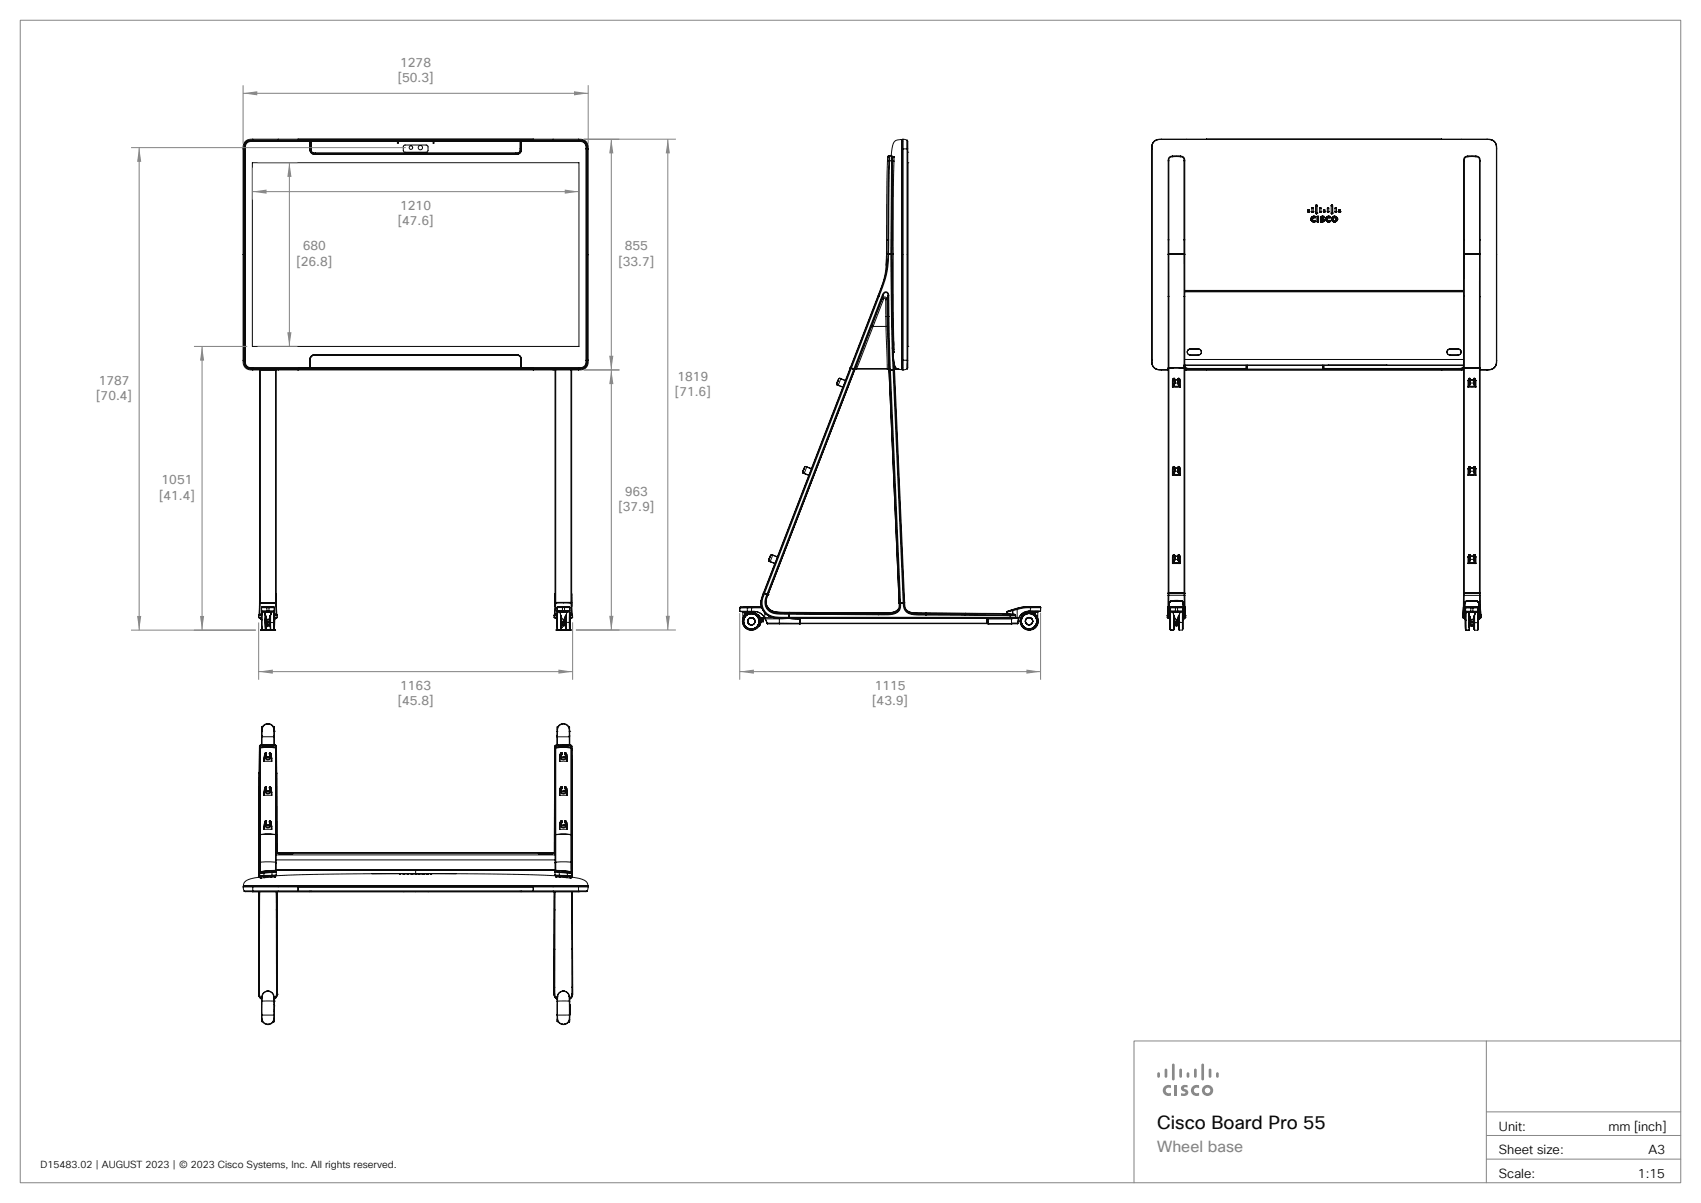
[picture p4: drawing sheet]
<svg xmlns="http://www.w3.org/2000/svg" width="420mm" height="297mm" viewBox="0 0 420 297" stroke-linecap="round" stroke-linejoin="round" font-family="sans-serif">
<defs><g id="words">
<text font-size="4.6" fill="#090a0b" x="285.7" y="278.7">Cisco Board Pro 55</text>
<text font-size="3.9" fill="#848585" x="285.7" y="284.4">Wheel base</text>
<g font-size="3.2" fill="#848585">
<text x="98.8" y="16.5">1278</text>
<text x="98.2" y="20.3">[50.3]</text>
<text x="98.8" y="51.8">1210</text>
<text x="98.2" y="55.6">[47.6]</text>
<text x="73.2" y="65.7">[26.8]</text>
<text x="74.8" y="61.8">680</text>
<text x="152.7" y="65.7">[33.7]</text>
<text x="154.3" y="61.8">855</text>
<text x="24.4" y="95">1787</text>
<text x="167.3" y="93.9">1819</text>
<text x="23.8" y="98.8">[70.4]</text>
<text x="166.7" y="97.8">[71.6]</text>
<text x="39.9" y="119.5">1051</text>
<text x="39.3" y="123.4">[41.4]</text>
<text x="154.3" y="122.4">963</text>
<text x="152.7" y="126.2">[37.9]</text>
<text x="98.8" y="170.3">1163</text>
<text x="216" y="170.3">1115</text>
<text x="98.2" y="174.1">[45.8]</text>
<text x="215.4" y="174.1">[43.9]</text>
</g>
<g font-size="3.2" fill="#090a0b">
<text x="370.1" y="279.1">Unit:</text>
<text x="397.1" y="279.1">mm [inch]</text>
<text x="370.1" y="284.9">Sheet size:</text>
<text x="407.1" y="284.9">A3</text>
<text x="370.1" y="290.8">Scale:</text>
<text x="404.4" y="290.8">1:15</text>
</g>
<text font-size="2.5" fill="#090a0b" x="10" y="288.3">D15483.02 | AUGUST 2023 | © 2023 Cisco Systems, Inc. All rights reserved.</text>
</g></defs>
<path d="M5 5h410v287h-410zM367 257v35M415 257h-135v35M367 274.5h48M367 286.2h48M367 280.3h48" fill="none" stroke="#848585" stroke-width=".25"/>
<g fill="#848585">
<path d="M290 267.9h.7v2.6h-.7z"/>
<path d="M294.3 268.4a1.61 1.61 0 0 1 1.8-.5v.7a.77 .77 0 0 0-1.1 .1 .77 .77 0 0 0 0 1 .77 .77 0 0 0 1.1 .1v.7a1.41 1.41 0 0 1-1.7-.4 1.41 1.41 0 0 1-.1-1.7z"/>
<path d="M287.4 268.4a1.61 1.61 0 0 1 1.7-.5v.7a.77 .77 0 0 0-1 .1 .77 .77 0 0 0 0 1 .77 .77 0 0 0 1 .1v.7a1.41 1.41 0 0 1-1.7-.4 1.41 1.41 0 0 1 0-1.7z"/>
<path d="M291.9 268.1l.7-.3 .6 .1v.6l-.7-.1-.2 .4a.91 .91 0 0 1 1 .7 .91 .91 0 0 1-.7 1h-1v-.6l.9 .1 .2-.3-.1-.2a.93 .93 0 0 1-.7-1.4z"/>
<path d="M285.8 264.9l.3-.2 .3 .2v.9l-.2 .2-.4-.1z"/>
<path d="M287.7 263.9h.4l.1 .2v1.7l-.3 .3-.3-.3v-1.7z"/>
<path d="M289.4 262.7l.3-.1 .3 .3v3.5l-.3 .3-.3-.3z"/>
<path d="M291.4 263.9h.3l.1 .2v1.7l-.3 .3-.3-.3v-1.7z"/>
<path d="M293 264.9l.3-.2 .3 .2 .1 .9-.2 .2-.5-.1z"/>
<path d="M295 263.9h.3l.2 .2v1.7l-.4 .3-.3-.3v-1.7z"/>
<path d="M296.8 262.6h.3l.2 .3v3.5l-.3 .3-.4-.3v-3.5z"/>
<path d="M298.6 263.9h.3l.2 .2v1.7l-.3 .3-.4-.3v-1.7z"/>
<path d="M300.4 264.8h.4l.1 .3v.8l-.3 .2-.3-.3z"/>
<path d="M297.5 269.2a.7 .7 0 0 1 1.4 0 .7 .7 0 0 1-1.4 0zM296.8 269.2a1.38 1.38 0 0 0 2.7 0 1.38 1.38 0 0 0-2.7 0z"/>
</g>
<g fill="none" stroke="#090a0b" stroke-width=".25">
<path d="M60 36.8h.3M60 36.8v52.1M60.3 36.8h.1M60.3 36.8v52.1M60.4 36.8h.1M60.4 36.8v52.1M60.4 36.8h.2M60.6 36.8v52.1M62.4 34.8v.1M62.4 34.9a1.5 1.5 0 0 0-1.8 1.9M62.4 34.8a1.66 1.66 0 0 0-2 2M62.4 34.9h80.4"/>
<path d="M62.4 34.8h80.4M62.4 34.6a1.77 1.77 0 0 0-2.1 2.2M62.4 34.6v.1M62.4 34.7a1.71 1.71 0 0 0-2 2.1M62.4 34.4v.2M62.4 34.4a2.03 2.03 0 0 0-2.4 2.4M62.4 34.4h80.4M62.4 34.7h80.4M62.4 34.6h80.4M62.4 34.7a1.7 1.7 0 0 0-2 2.1M62.4 34.7v.1M68.7 34.4v.3"/>
<path d="M73.6 34.4v.3M73.6 34.7h.1M73.6 34.4h.1M73.6 34.6h.1M73.6 34.7v.1M76.5 34.8h.1M76.5 34.8v2M76.5 36.8v.1a1.14 1.14 0 0 0 1.4 1.2M76.5 36.8h.1M76.5 36.8a1.15 1.15 0 0 0 1.4 1.3M76.8 34.8v2M76.8 36.8a.9 .9 0 0 0 1.1 1"/>
<path d="M76.8 36.8h.1M76.8 34.8h.1M76.8 36.8a.89 .89 0 0 0 1.1 1M77.9 37.8h.1M77.9 38.1h.1M77.9 38.1h49.5M77.9 37.8h49.5M99.7 35.9l.3-.1h5.3l.4 .4v1l-.5 .4h-5.3l-.3-.4zM102.6 34.8v.1M102.6 37.8v.3M127.4 37.8h.1M127.4 38.1h.1"/>
<path d="M128.4 34.8h.1M128.4 34.8v2M128.4 36.8a.89 .89 0 0 1-1 1M128.4 36.8h.1M128.5 34.8h.1M128.5 36.8a.9 .9 0 0 1-1.1 1M128.7 36.8a1.15 1.15 0 0 1-1.3 1.3M128.7 36.8h.1M128.7 34.8v2M128.7 36.8a1.17 1.17 0 0 1-1.3 1.3M128.7 34.8h.1M131.6 34.4v.3"/>
<path d="M131.6 34.7h.1M131.6 34.4h.1M131.6 34.6h.1M131.7 34.7h.1M136.6 34.4v.3M142.8 34.7a1.7 1.7 0 0 1 2.1 2.1M142.8 34.7v.1M142.8 34.6a1.77 1.77 0 0 1 2.2 2.2M142.8 34.6v.1M142.8 34.7a1.71 1.71 0 0 1 2.1 2.1M142.8 34.4v.2M142.8 34.4a2.03 2.03 0 0 1 2.4 2.4"/>
<path d="M142.8 34.8a1.66 1.66 0 0 1 2 2M142.8 34.9a1.5 1.5 0 0 1 1.9 1.9M142.8 34.8v.1M144.7 36.8h.1M144.7 36.8v52.1M144.8 36.8h.1M144.9 36.8h.1M144.9 36.8l-.1 52.1M145 36.8h.2M145 36.8v52.1M145.2 36.8v52.1M219.2 38.8h.1"/>
<path d="M219.2 38.8l-.3 20.4M219.2 38.7h.2M219.2 38.7v.1M219.2 38.6v.2M219.2 38.6v.1M219.3 38.6h-.1M219.4 38.7l.1 1M219.5 39.7l-.3 19.5M219.5 39.7h.2M219.5 38.5l-.3 .1M219.5 38.5h.1M219.5 38.5h.6"/>
<path d="M219.6 38.5l.1 1.2M219.6 38.5l-.2 .2M219.6 38.5h.5M219.7 39.7l-.3 19.5M219.7 39.7h.4M220.1 38.5l.2 .2M220.1 38.5h.1M220.1 38.5v1.2M220.1 39.7h.2M220.1 39.7l-.1 23M220.3 38.7v1M220.3 39.8h.1"/>
<path d="M220.3 39.7l-.1 23M220.3 38.9h.1M220.4 38.8h.1M220.4 38.8v.1M220.4 38.8l.3 .1M220.4 38.9v.9M220.4 38.9h.3M220.4 39.8l-.2 22.9M220.4 39.8h.3M220.6 38.6h.1M220.6 38.6l-.1 .2M220.6 38.6l.1 .2"/>
<path d="M220.7 38.6v.2M220.7 38.8h.1M220.7 38.7h.1M220.7 38.8v1M220.7 39.8l-.1 6.7a1018.1 1018.1 0 0 0 .1 39.6v.8M222.6 34.8l.3-.1v2.1M222.6 34.4a1.94 1.94 0 0 0-2.3 2.1l-.2 2M222.6 34.4v.1M222.6 36.8v52.1M222.6 34.4v2.4M222.6 36.8h.1M222.6 34.5v2.3"/>
<path d="M222.6 34.5h.1M222.6 36.8h.3M222.6 34.6h.1M222.9 36.8h.1M222.9 34.9h.1M222.9 36.8v52.1M222.9 34.4v2.4M222.9 34.4h.1M222.9 36.8h1.1M222.9 34.4l1.1 .2M224 34.6v2.2M224 34.6l.1 .2"/>
<path d="M224 34.6h.1M224 36.8v52.1M224 36.8h.1M224 34.8v2M224.1 34.8v56.1M224.1 34.8v2M224.1 34.8h.1M224.1 37.6h.1M224.1 36.8v52.1M284.3 36.8h.1M284.3 36.8v52.1M284.4 36.8v52.1"/>
<path d="M286.7 34.4a1.97 1.97 0 0 0-2.3 2.4v52.1a1.97 1.97 0 0 0 2.3 2.4h1.7M286.7 34.4a2.03 2.03 0 0 0-2.4 2.4M286.7 34.4a1.96 1.96 0 0 0-2.3 2.4M286.7 34.4h80.5M286.7 34.4h.1M288.4 39.7v19.5M288.6 39.7v19.5M288.6 39.7h-.2M289.5 38.7h2M289.5 38.7a.8 .8 0 0 0-.9 1M289.5 38.5v.2M289.5 38.5h2"/>
<path d="M289.5 38.5a.99 .99 0 0 0-1.1 1.2M291.5 38.7a.8 .8 0 0 1 .8 1M291.5 38.5v.2M291.5 38.5a.99 .99 0 0 1 1 1.2M292.3 39.7v19.5M292.3 39.7h.2M292.5 39.7v19.5M297.9 34.4h.1M313.8 34.4h-27.1M340.1 34.4h27.1M356 34.4h.1M361.4 39.7v19.5"/>
<path d="M361.6 39.7h-.2M361.6 39.7v19.5M362.4 38.5h2M362.4 38.5l.1 .2M362.4 38.5a.99 .99 0 0 0-1 1.2M362.5 38.7a.8 .8 0 0 0-.9 1M362.5 38.7h1.9M364.4 38.5v.2M364.4 38.5a.99 .99 0 0 1 1.1 1.2M364.4 38.7a.8 .8 0 0 1 .9 1M365.3 39.7v19.5M365.3 39.7h.2"/>
<path d="M365.5 39.7v19.5M367.2 34.4a1.97 1.97 0 0 1 2.3 2.4M367.2 34.4a2.03 2.03 0 0 1 2.4 2.4M367.2 34.4a1.96 1.96 0 0 1 2.3 2.4M367.2 34.4h.1M369.5 36.8v52.1M369.5 36.8h.1M369.6 36.8v52.1M62.3 40.2h80.7v45.3h-80.7zM218.9 59.2h.3M218.9 59.2v3.5M219.2 59.2v3.5"/>
<path d="M219.2 59.2h.2M219.4 59.2v3.5M224.1 40.2h.1M288.4 59.2v3.5M288.6 59.2v3.5M288.6 59.2h-.2M292.3 59.2h.2M292.3 59.2v3.5M292.5 59.2v3.5M323 52.3l.1 .1M323 51.9v.4M323.1 51.7l.2 .4"/>
<path d="M323.1 51.7l-.1 .2M323.1 51.7l.2 .2-.2 .5M323.3 52.3l-.2 .1M323.3 52.3h.1M323.7 54.1l.2 .5 .5 .2M323.7 54.1l.3 .5 .4 .2M323.9 52.3l.2 .1M324 54.1l.4 .4M324.1 54.1v.1M324.1 54v.1M324.1 54.2l.2 .2M324.1 51.3l.2 .1"/>
<path d="M324.1 51.3l-.2 .3M324.1 51.2l-.2 .2v.9l.2 .1M324.1 51.2l.2 .2M324.3 52.3l-.2 .1M324.3 52.3h.1M324.3 51.4v.9M324.3 53.7l-.2 .3M324.3 54.4l.1 .1M324.4 53.4l-.6 .2-.1 .5M324.4 53.4h.3M324.4 53.4l-.5 .2-.2 .5M324.4 53.7l.3 .1"/>
<path d="M324.4 53.7l-.4 .4M324.4 53.7h.1M324.4 53.7h.2M324.4 53.7l-.3 .3M324.6 53.7l.1 .1M324.7 54.8h-.3M324.7 54.4l-.3 .1M324.7 53.4v.4M324.7 54.4v.4M324.9 52.6l.1 .2M324.9 50.8v1.8M325 50.6l.2 .4"/>
<path d="M325 50.6l-.1 .2M325 50.6l.2 .2v1.8l-.2 .2M325.2 52.6l-.2 .2M325.2 52.6h.1M325.2 53.4h.4v1.4h-.4zM325.8 52.3l.2 .1M326 51.3l.2 .1M326 51.3l-.2 .1M326 51.2l-.2 .2v.9l.2 .1M326 51.2l.2 .2M326 53.8l.4 .4M326 54.4l.2 .1"/>
<path d="M326 54.8h.4M326 54.4v.4M326.1 54.8h.3M326.1 54.5h.3M326.1 53.5l-.1 .3M326.2 53.5h-.1M326.2 52.3l-.2 .1M326.2 52.3h.1M326.2 51.4v.9M326.2 54.5h.2M326.4 54.2l.2 .1M326.4 53.8l.2 .1"/>
<path d="M326.4 54.2h.1M326.4 53.8l.3 .1M326.4 53.7v.1M326.4 54.8h.1M326.5 53.7h-.1M326.5 54.2l.1 .2-.2 .1M326.5 54.2l.1 .1M326.5 54.2h.1M326.6 53.4l-.4 .1-.2 .3M326.6 53.4h.3M326.6 53.4l-.4 .1M326.6 54.3h.1"/>
<path d="M326.6 54.4l-.2 .1M326.6 54.3v.1M326.6 53.7h.3M326.6 53.7l-.2 .1M326.6 53.7h-.1M326.6 53.7h.1M326.6 54.4h.1M326.7 54l.3 .3M326.7 53.9l.3 .4M326.7 53.7h.2M326.8 52.3l.2 .1M326.8 51.9v.4"/>
<path d="M326.9 53.7h.1M326.9 53.4v.3M326.9 54.6l-.5 .2M326.9 54.6h.1M327 51.7l.1 .2M327 51.7l-.2 .2M327 54.3l-.2 .4-.4 .1M327 54.3h.1M327 54.3l-.1 .3M327.1 52.3l-.1 .1M327.1 52.3h.1M327.1 51.9v.4"/>
<path d="M327.3 54.1l.2 .5 .6 .2M327.3 54.1l.3 .5 .5 .2M327.7 54.1l.4 .4M327.7 54.1v.1M327.7 54v.1M327.7 54.2l.3 .2M327.7 52.3l.2 .1M327.8 53.9l-.1 .1M327.9 51.3l-.2 .1M327.9 51.3l.2 .1M327.9 51.2l-.2 .2v.9l.2 .1M327.9 51.2l.2 .2"/>
<path d="M328 53.7l-.2 .2M328 54.4l.1 .1M328.1 52.3l-.2 .1M328.1 52.3h.1M328.1 53.4l-.6 .2-.2 .5M328.1 53.4h.3M328.1 53.4l-.5 .2-.3 .5M328.1 51.4v.9M328.1 53.7l.3 .1M328.1 53.7l-.4 .4M328.1 53.7h.1M328.1 53.7l-.3 .2"/>
<path d="M328.2 53.7l.2 .1M328.4 54.8h-.3M328.4 54.4l-.3 .1M328.4 53.8h.1M328.4 53.4v.4M328.4 54.4v.4M328.7 52.6l.2 .2M328.7 50.8v1.8M328.8 54.1l.2 .5 .5 .2M328.9 50.6l.1 .2v1.8M328.9 50.6l-.2 .2M328.9 50.6l.1 .2v1.8l-.1 .2"/>
<path d="M329 52.6l-.1 .2M329 52.6h.1M329.5 53.7a.38 .38 0 0 1 .4 .4 .38 .38 0 0 1-.4 .4M329.5 53.7a.38 .38 0 0 0-.4 .4 .38 .38 0 0 0 .4 .4M329.5 53.4a.71 .71 0 0 1 .7 .7 .71 .71 0 0 1-.7 .7M329.5 53.4a.71 .71 0 0 0-.7 .7 .71 .71 0 0 0 .7 .7M329.5 53.7h.1M329.5 53.7l-.4 .4M329.5 53.7l.4 .4M329.5 53.4a.72 .72 0 0 0-.7 .7 .72 .72 0 0 0 .7 .7M329.5 53.4a.72 .72 0 0 1 .7 .7 .72 .72 0 0 1-.7 .7M329.5 53.7a.37 .37 0 0 1 .4 .4 .37 .37 0 0 1-.4 .4"/>
<path d="M329.5 53.7l-.4 .4 .4 .4M329.7 52.3l.1 .1M329.8 51.3l.2 .1M329.8 51.3l-.1 .1M329.8 51.2l-.1 .2v.9l.1 .1M329.8 51.2l.2 .2M330 52.3l-.2 .1M330 52.3h.1M330 51.4v.9M330.2 54.1l-.2 .5-.5 .2M330.2 54.1h.1M330.6 52.3l.2 .1"/>
<path d="M330.6 51.9v.4M330.8 51.7l.1 .2M330.8 51.7l-.2 .2M330.8 51.7l.2 .2M330.9 52.3l-.1 .1M330.9 52.3h.1M330.9 51.9v.4M331 52.3l-.2 .1M361.4 59.2v3.5M361.6 59.2h-.2M361.6 59.2v3.5M365.3 59.2v3.5"/>
<path d="M365.3 59.2h.2M365.5 59.2v3.5M60 62.8h.4M144.8 62.8h.1M144.9 62.8h.3M216.8 73.1v.1M216.8 73.2h.2M216.8 73.2l-6.8 17.6M217 73.2l-6.8 17.7M217.9 73.7a.59 .59 0 0 1 .6-.4 .59 .59 0 0 1 .5 .6M217.9 73.7l.3 .2M217.9 73.7l-2.6 6.8"/>
<path d="M217.9 72.7a.78 .78 0 0 1 .9-.6 .78 .78 0 0 1 .7 .9M217.9 72.7l.2 .1M217.9 72.7l-7.1 18.4M218.1 72.8a.59 .59 0 0 1 .7-.6 .59 .59 0 0 1 .5 .8M218.1 72.8l-.2 .9M218.1 72.8l-7.1 18.3M218.2 73.9l.3-.3 .2 .3M218.2 73.9l-2.6 6.7M218.7 73.9v4.2M218.7 78.1l.1 2.5M218.9 62.7h.3M218.9 63.1a21.7 21.7 0 0 1-2.1 10l-6.8 17.6"/>
<path d="M218.9 62.8l-.1 2.7M219 73.9l.1 4.2M219 73.9h-.3M219.1 78.1v2.5M219.1 78.1h.2M219.1 78.1h-.4M219.2 62.7h.2M219.2 62.7h.1M219.2 62.7h-.3M219.2 62.8h.2M219.2 62.8a24.1 24.1 0 0 1-2.4 10.4M219.2 62.8h-.3"/>
<path d="M219.3 62.8h.1M219.3 62.8h-.1M219.3 62.8h-.4M219.3 73l-.3 .9M219.3 73v5.1M219.3 78.1l.3 13.1M219.4 62.7h.6M219.4 62.7h.1M219.4 62.8a24.4 24.4 0 0 1-2.4 10.4M219.4 62.8h.6M219.5 73h-.2M219.5 73v5.1"/>
<path d="M219.5 78.1l.3 13.1M219.5 78.1h-.2M219.6 62.7v.1M219.6 62.8h.1M219.7 62.7h.1M219.7 62.8h.1M219.9 62.8h.1M219.9 62.7v.1M220 62.8l.3 23.1M220 62.8h.1M220 62.7h.2M220 62.7v.1"/>
<path d="M220.1 62.8h.1M220.1 62.7h.1M220.2 62.8h-.2M220.2 62.8l.3 23.1M220.2 62.7h-.1M220.2 62.7h.1M220.2 62.7v.1M220.2 62.7h.3M220.2 62.8l.4 22.9M220.2 62.8h.3M220.3 62.7v.1M220.4 62.7v.1"/>
<path d="M288.4 62.8v10.4M288.4 62.7h.1M288.4 73.2v73.3M288.5 62.8h-.1M288.5 62.7h.1M288.6 62.7v.1M288.6 62.8h-.2M288.6 62.8v10.4M288.6 62.8h3.7M288.6 62.7h3.7M288.6 62.7h.1M288.6 62.7h-.2"/>
<path d="M288.6 62.8h.1M288.6 73.2h-.2M288.6 73.2v17.6M288.7 62.7v.1M288.8 62.7v.1M289.1 62.7l.1 .1M289.1 62.7h.1M289.7 62.8h-.1M289.7 62.8h.1M289.7 62.8h1.6M291.3 62.8h.1M291.9 62.7h.1"/>
<path d="M291.9 62.7l-.1 .1M292.2 62.7v.1M292.3 62.7v.1M292.3 62.8l.1 10.4M292.3 62.8h.2M292.3 62.8h.1M292.3 62.7h.2M292.3 62.7h.1M292.4 73.2h.1M292.4 73.2v17.6M292.4 62.7v.1M292.5 62.8h.1"/>
<path d="M292.5 62.8v10.4M292.5 72h68.9M292.5 73.2v73.3M292.5 62.7h.1M292.5 71.8h68.9M292.5 71.7h68.9M361.4 62.7h.1M361.4 62.8v10.4M361.4 73.2v73.3M361.4 62.7h.2M361.4 62.8h.2M361.4 62.8h.1"/>
<path d="M361.5 62.7v.1M361.6 73.2h-.2M361.6 73.2v17.6M361.6 62.7h-.2M361.6 62.7h3.7M361.6 62.7h.1M361.6 62.8h-.2M361.6 62.8v10.4M361.6 62.8h.1M361.6 62.8h3.7M361.6 62.7v.1M361.7 62.7v.1"/>
<path d="M362 62.7l.1 .1M362.1 62.7v.1M362.6 62.8h.1M362.6 62.8h-.1M362.6 62.8h1.6M364.2 62.8h.1M364.8 62.7l-.1 .1M364.8 62.7v.1M365.2 62.7v.1M365.3 62.7h.1M365.3 73.2h.2M365.3 73.2v17.6"/>
<path d="M365.3 62.7h-3.7M365.3 62.7h.2M365.3 62.8h.1M365.3 62.8h.2M365.3 62.8v10.4M365.3 62.8h-3.7M365.3 62.7v.1M365.4 62.8h.1M365.5 62.7h-.1M365.5 62.8v10.4M365.5 73.2v73.3M60 88.9h.3"/>
<path d="M60 88.9a2.03 2.03 0 0 0 2.4 2.4M60.3 88.9a1.77 1.77 0 0 0 2.1 2.2M60.3 88.9h.1M60.4 88.9a1.7 1.7 0 0 0 2 2.1M60.4 88.9a1.71 1.71 0 0 0 2 2.1M60.4 88.9h.1M60.4 88.9a1.66 1.66 0 0 0 2 2M60.4 88.9h.2M60.6 88.9a1.5 1.5 0 0 0 1.8 1.9M62.4 90.8v.1M62.4 90.9h80.4M62.4 90.8h14.2"/>
<path d="M62.4 91v.1M62.4 91.1v.2M62.4 91h80.4M62.4 91.1h80.4M62.4 91.3h80.4M62.4 90.9v.1M64.1 91.3v57.5M64.1 91.3v.1M64.3 91.4h3.7M64.3 91.4h-.2M64.3 91.4v57.4M64.3 91.3v.1"/>
<path d="M68 91.3v.1M68 91.4h.2M68 91.4v57.4M68.2 91.3v.1M68.2 91.3v57.5M68.7 91v.3M73.6 91v.3M73.6 91h.1M73.6 91.2h.1M73.6 91.1h.1M73.6 90.9v.1M76.5 90.9h.1"/>
<path d="M76.5 88.9h.1M76.5 90.8v.1M76.5 90.8h.1M76.5 90.6h.1M76.5 88.9v1.9M76.6 88.9h.1M76.6 90.6h.1M76.6 90.8v.1M76.6 90.8h.1M76.6 90.8h52M76.6 88.9v1.9M77.2 91h.1"/>
<path d="M77.9 87.6a1.15 1.15 0 0 0-1.4 1.3M77.9 87.6h-.2a1.14 1.14 0 0 0-1.2 1.3M77.9 87.7a1.06 1.06 0 0 0-1.3 1.2M77.9 87.6a1.12 1.12 0 0 0-1.3 1.3M77.9 87.6v.1M77.9 87.6a1.13 1.13 0 0 0-1.4 1.3M77.9 87.6h.1M77.9 87.6h49.5M77.9 87.7h49.5M102.6 91v.1M127.4 87.6a1.15 1.15 0 0 1 1.3 1.3M127.4 87.6a1.17 1.17 0 0 1 1.3 1.3"/>
<path d="M127.4 87.7a1.06 1.06 0 0 1 1.2 1.2M127.4 87.6a1.12 1.12 0 0 1 1.3 1.3M127.4 87.6v.1M127.4 87.6h.1M127.4 87.6a1.13 1.13 0 0 1 1.3 1.3M128 90.9h.1M128.6 90.8l.1 .1M128.6 90.8h.1M128.6 88.9h.1M128.6 88.9v1.9M128.7 90.8v.1M128.7 88.9h.1"/>
<path d="M128.7 90.8h.1M128.7 90.6h.1M128.7 88.9v1.9M128.7 88.9v2M128.7 90.9h.1M131.6 91v.3M131.6 91h.1M131.7 91h.1M131.6 91.2h.1M131.6 91.1h.1M136.6 91v.3M137 91.3l.1 57.5"/>
<path d="M137.2 91.3v57.5M141 91.3v57.5M141.1 91.3v57.5M142.8 90.9v.1M142.8 91v.1M142.8 91.1v.2M142.8 90.8v.1M142.8 90.8h-14.1M144.7 88.9a1.5 1.5 0 0 1-1.9 1.9M144.7 88.9h.1M144.8 88.9a1.66 1.66 0 0 1-2 2M144.8 88.9h.1"/>
<path d="M144.9 88.9a1.7 1.7 0 0 1-2.1 2.1M144.9 88.9h.1M144.9 88.9a1.71 1.71 0 0 1-2.1 2.1M145 88.9a1.77 1.77 0 0 1-2.2 2.2M145 88.9h.2M145.2 88.9a2.03 2.03 0 0 1-2.4 2.4M206.6 94.7h.1M206.6 94.7l.2 .4M206.6 94.7l.2 .3M206.7 95l.1 .1M206.7 95.1h.1M206.8 95.1h.1"/>
<path d="M206.8 95l.2 .1M206.8 95v.1M206.8 95.1l1.3 .5M206.8 94.1h.1M206.8 94.1l-.2 .6M207 95.1v.1M207 95.1l1.1 .4M207 93.6h.1M207 93.6l-.2 .5M207.3 93.4h.1M207.4 93.5h.2M207.4 93.5l-.4 .1"/>
<path d="M207.4 93.4l-.4 .2M207.4 93.4l1.3 .6M207.4 93.4v.1M207.6 93.5l-.6 1.6M207.6 93.5l1.1 .5M207.6 93.5h.1M208.1 95.6l-7.8 20.1M208.1 95.5v.1M208.7 94l-.6 1.5M209.9 90.9h.1M209.9 90.8l-1.2 3.1M209.9 90.8l.2 .1"/>
<path d="M210 90.8l-.1 .1M210 90.7v.1M210 90.9h.1M210 90.8h-.1M210 90.8l.1 .1M210 90.8h.1M210 90.9l.2 .1M210 90.9l-21.4 55.5M210 90.9h.2M210 90.8h.2M210.1 90.9h.1M210.1 90.8l.1 .1"/>
<path d="M210.1 90.8v.1M210.2 90.9h.1M210.2 91l-21.4 55.5M210.2 91l.6 .2M210.2 90.9l.2 .1M210.2 90.9v.1M210.2 90.9l.6 .2M210.2 90.8l.8 .3M210.3 90.9h.1M210.4 91h.1M210.4 90.9v.1M210.6 91.1h.2"/>
<path d="M210.6 91.1h.1M210.7 91l-.1 .1M210.8 91.2l.2 .1M210.8 91.2l-21.4 55.5M210.8 91.1l.2 .1M210.8 91.1l.1 .1M210.8 91.1v.1M210.9 91.1h-.1M210.9 91.2h.1M211 91.2h.1M211 91.2v.1M211 91.3h.1"/>
<path d="M211 91.3l-21.4 55.5M211 91.2h.2M211 91.1l.2 .1M211 91.1v.1M211 91.2l.1 .1M211.1 91.3l-21.5 55.5M211.2 91.2h.1M211.5 91.1l-.3 .1M211.5 91.1h7.6M215.3 80.5l-4.1 10.7M215.3 80.5l.3 .1M215.6 80.6l-4.1 10.5"/>
<path d="M215.6 80.6h3.2M218.8 80.6l.3 10.5M219.1 91.1h.1M219.1 80.6l.3 10.7M219.1 80.6h-.3M219.2 91.1h.1M219.2 91v.1M219.2 91.1l.2 .2M219.3 91.1l.1 .1M219.4 91.2v.1M219.4 91.3h.1M219.4 91.3h.2"/>
<path d="M219.5 91.4l2.5 57.4M219.5 91.4h.1M219.5 91.3v.1M219.5 91.4h.2M219.6 91.3h.1M219.6 91.2v.1M219.6 91.3h-.2M219.7 91.4l2.5 57.4M219.7 91.3h.1M219.7 91.3h-.1M219.7 91.3v.1M219.7 91.4h-.2"/>
<path d="M219.7 91.4h.1M219.8 91.3h.1M219.8 91.3h-.1M219.8 91.3v.1M219.8 91.2v.1M219.8 91.2h-.2M219.8 91.3h-.2M219.9 91.4h-.2M219.9 91.4h.1M219.9 91.4l2.5 57.4M219.9 91.3h.1M220 91.3h.1"/>
<path d="M220 91.3h-.2M220 91.3v.1M220.3 85.9l.2 5.3M220.3 91.3h.1M220.3 91.3h-.3M220.4 82.9l.1 3M220.5 85.9h-.2M220.5 85.9l.2 5.3M220.5 85.9h.1M220.5 86.9l.3 2.9M220.5 85.9v.8M220.5 91.2l-.7 .1"/>
<path d="M220.5 91.2v.1M220.5 91.3h-.7M220.5 91.3l2.5 57.5M220.5 91.3l-.6 .1M220.5 86.7l.4 4.5M220.5 86.7h.1M220.5 87l.1 .1M220.5 91.3h-.2M220.5 91.3h.1M220.6 86.4v.2M220.6 85.7l-.1 .2M220.6 85.7h.1"/>
<path d="M220.6 91.3h-.1M220.6 85.9l-.1 .8M220.6 86.6l.1 .3M220.6 86.6h-.1M220.7 91.3h-.2M220.7 91.3h.1M220.7 91.3v.1M220.7 87.1h-.1M220.7 86.9l-.1 .2M220.7 86.9h.1M220.7 84.4l-.1 1.3M220.7 91.2h-.2"/>
<path d="M220.7 91.2v.1M220.7 84.9l-.1 1M220.7 91.4h-.2M220.7 91.4l2.5 57.4M220.7 86.9v.2M220.7 86.3h-.1M220.8 89.8l.3 .8 .5 .5M220.8 89.8a1.49 1.49 0 0 0 .7 1.3M220.8 91.3h.1M220.8 91.3l-.1 .1M220.8 91.3h-.1M220.9 91.1h.4z"/>
<path d="M220.9 91.1l.7 .1M220.9 91.2h-.2M220.9 91.2l-.2 .1M220.9 91.3l2.5 57.4M220.9 91.3h-.1M221.5 91.1h.1M221.5 91.1l.1 .1M221.5 91.1l.6 .1M221.6 91.1l.5 .1M221.6 91.2h.5M221.8 91.2h-.3h.4M221.9 91.2l.7 .1"/>
<path d="M221.9 91.2h.2M222.6 88.9v2.4M222.6 88.9h.1M222.6 91.2v.1M222.6 88.9v2.3M222.6 88.9h.3M222.6 91.2h.1M222.9 88.9v2.1l-.3-.1M222.9 88.9h.1M222.9 90.8h.1M222.9 88.9v2.4M222.9 88.9h1.1"/>
<path d="M223 91.3h-.1M224 91.1l-1.1 .2M224 88.9v2.2M224 88.9h.1M224 89.8l.1 1.1M224 91.1h.1M224 91h.1M224.1 90.9h.1M224.1 88.9v2M224.1 85.5h.1M284.3 88.9a2.03 2.03 0 0 0 2.4 2.4M284.3 88.9h.1"/>
<path d="M284.4 88.9a1.96 1.96 0 0 0 2.3 2.4M286.7 91.3h1.7M286.7 91.3h.1M288.4 90.8l.1 .1M288.6 90.9h3.8M288.6 90.9h-.1M288.6 90.8h3.8M288.6 90.8h-.2M288.6 90.9v55.5M288.6 90.8h.1M288.6 90.8l-.1 .1M288.6 90.9h.1"/>
<path d="M289.5 95.5l.1 .1M289.5 94v1.5M289.6 95.6h1.8M289.7 95.1v.1M289.7 93.5v1.6M289.7 95.1l-.2 .4M289.7 93.5l-.2 .5M289.7 93.5h.1M289.7 95.2l-.1 .4M289.7 95l.1 .1M289.7 93.5l.2 .1M289.7 95v.1"/>
<path d="M289.8 95.2a1.11 1.11 0 0 0 1.4 0M289.8 93.4l-.1 .1M289.8 95.1h.1M289.8 95.1l-.1 .1M289.8 95.1v.1M289.9 95.1h-.1a.85 .85 0 0 0 1.3 0M289.9 95.1h-.1M289.9 90.8l-1.3 .1M289.9 93.4l.1 .2M289.9 93.4h-.1M289.9 93.4h.1M289.9 94.7h.1"/>
<path d="M289.9 94.7l-.2 .3M289.9 93.6h.1M289.9 93.6l.1 .5M289.9 93.4l.2 .2M290 94.1h.1M290 94.1l-.1 .6M290 93.4l.1 .2M290 94.7l-.2 .4M290 94.7h.1M290 93.6l.1 .5M290 93.6h.1M290.1 94.7l-.3 .4"/>
<path d="M290.1 94.7h.1M290.1 93.6h.1M290.1 93.6v.6M290.1 94.1l-.1 .6M290.1 94.1v.1M290.1 94.7l-.2 .4M290.1 93.8h.8M290.1 94.5h.7M290.1 94.2v.5M290.8 94.2l.1 .5M290.9 93.7h-.8M290.9 94.7l.2 .4"/>
<path d="M290.9 94.1v.6M290.9 94.1l-.1 .1M290.9 94.7h.1M290.9 93.6l-.1 .6M290.9 93.6h.1M290.9 93.6v.5M291 93.4l-.1 .2M291 94.1h-.1M291 94.1v.6M291 94.7h-.1M291 94.7l.2 .3M291 93.6h-.1"/>
<path d="M291 93.6v.5M291 93.4h.2M291 93.4h.1M291.1 95.1h.1M291.1 95.1l.1 .1M291.1 90.8l1.3 .1M291.2 93.4v.1M291.2 95l-.1 .1M291.2 93.5l-.2 .1M291.2 93.5h.1M291.2 95l.1 .1M291.2 95.2l.2 .4"/>
<path d="M291.3 93.5h.1M291.3 93.5l.1 .5M291.3 95.1l-.1 .1M291.3 93.5v1.6M291.3 95.1l.1 .4M291.4 94h.1M291.4 95.5v.1M291.4 94v1.5M292.2 90.2h69.2M292.3 90.2l.1 .5 .5 .4M292.4 90.9h.1zM292.4 90.8l.1 .1"/>
<path d="M292.4 90.9h.1M292.4 90.8h.1M292.4 90.9v55.5M292.5 91.3h68.9M292.5 90.4l.5 .5 .7 .1M292.5 90.6l.4 .3 .8 .1M292.5 90.9l.4 .2M292.5 90.8v.1M292.5 88.7h68.9M292.9 91.1l.6 .1M292.9 91.1h.1M293.5 91.2h66.9"/>
<path d="M293.5 91.2h.1M293.7 91h.1M293.7 91h14M293.7 91l-.2 .2M293.9 86.1a.76 .76 0 0 0-.8 .8 .76 .76 0 0 0 .8 .8M293.9 86.2a.73 .73 0 0 0-.7 .7M293.9 87.6h2M293.9 86.1h2M293.9 86.1v.1M293.9 87.6v.1M295.9 86.1a.76 .76 0 0 1 .8 .8 .76 .76 0 0 1-.8 .8M295.9 86.2a.73 .73 0 0 1 .7 .7 .73 .73 0 0 1-.7 .7"/>
<path d="M295.9 86.2a.73 .73 0 0 1 .7 .7M295.9 86.1v.1M295.9 87.6v.1M297.9 91.3h.1M299.3 91.1h.1M299.4 91.1h.1M299.4 91.1h.5M299.9 91.1h.1M300 91.1h-.1M300 91.1h-.7M300 91.1h.1M307.6 90.2l.1 .8"/>
<path d="M307.7 91h.1M307.8 91l.1 .2M307.8 90.2v.8M307.8 91h.1M307.8 91l.1 .1M307.9 91.2h-14.4M307.9 91.2h.1M307.9 91.1v.1M307.9 91.1h.1M308 91.1l-.1 .1M308 90.2v1M308 91.1h.1"/>
<path d="M308 91.2h18.6M308 91.1v.1M326.6 91.1v.1M326.6 91.1h.1M326.6 90.2v1M326.6 91.1l.1 .1M326.7 91.2h-.1M326.7 91.2h33.7M326.7 91.2h.1M326.8 91h.1M326.8 91l-.2 .1M326.8 90.2v.8"/>
<path d="M326.8 91l-.1 .2M326.9 91h-.1M326.9 91h.1M326.9 91h33.3M326.9 90.2v.8M327.9 90.2h.1M328 90.2h.1M342.4 90.2h.1M342.5 90.2h-.1M353.9 91.1h.1M353.9 91.1h.7M354 91.1h.1"/>
<path d="M354 91.1h.6M354 91.1h.5M354.5 91.1h.1M354.6 91.1h.1M356 91.3h.1M358 86.1a.76 .76 0 0 0-.7 .8 .76 .76 0 0 0 .7 .8M358 86.2a.73 .73 0 0 0-.7 .7M358 87.6h2M358 86.1h2M358 86.1v.1M358 87.6v.1M360 86.1a.76 .76 0 0 1 .8 .8 .76 .76 0 0 1-.8 .8"/>
<path d="M360 86.2a.73 .73 0 0 1 .8 .7 .73 .73 0 0 1-.8 .7M360 86.2a.73 .73 0 0 1 .8 .7M360 86.1v.1M360 87.6v.1M360.2 91h.1M360.2 91l.2 .2M360.4 91.2h.1M361 91.1l-.6 .1M361 91.1h.1M361.1 91.1l-.7 .1M361.4 90.4l-.5 .5-.7 .1M361.4 90.6l-.4 .3-.8 .1"/>
<path d="M361.4 90.8l-.4 .3M361.4 90.9l-.3 .2M361.4 90.8v.1M361.4 90.9h.1M361.6 90.8h3.7M361.6 90.8h-.2M361.6 90.9h3.7M361.6 90.9l-.2 .1M361.6 90.9v55.5M361.6 90.8h.1M361.6 90.8l-.2 .1M361.6 90.9h-.2"/>
<path d="M361.6 90.9h.1M361.6 90.9h3.6M362.5 95.5v.1M362.5 94v1.5M362.5 94h.1M362.5 95.6h1.9M362.7 95.1v.1M362.7 93.5v1.6M362.7 95.1l-.2 .4M362.7 93.5h.1M362.7 93.5l-.2 .5M362.7 95.2l-.2 .4"/>
<path d="M362.7 95l.1 .1M362.7 95v.1M362.7 93.5l.2 .1M362.8 93.4l-.1 .1M362.8 95.1h.1M362.8 95.1l-.1 .1M362.8 90.9h-1.2M362.8 95.1a.6 .6 0 0 0 1 .3l.3-.1v-.2M362.9 93.4l.1 .2M362.9 93.4h-.1M362.9 93.4h.1M362.9 94.7l-.2 .3"/>
<path d="M362.9 94.7h.1M362.9 93.6h.1M362.9 93.6v.5M362.9 94.1h.1M362.9 94.1v.6M363 93.4l.1 .2M363 94.7l-.2 .4M363 94.7h.1M363 93.6v.5M363 93.6h.1M363 93.6l.1 .6M363 94.1v.6"/>
<path d="M363 94.1l.1 .1M363.1 94.7l-.3 .4M363.1 93.6v.6M363.1 93.7h.7M363.1 93.8h.7M363.1 94.5h.7M363.1 94.2v.5M363.8 94.2v.5M363.8 94.7l.2 .4M363.8 93.6v.6M363.9 94.1v.6M363.9 94.1l-.1 .1"/>
<path d="M363.9 94.7l.2 .4M363.9 94.7h-.1M363.9 93.6h-.1M363.9 93.6l-.1 .6M363.9 94.7h.1M363.9 93.6v.5M363.9 93.6h.1M363.9 93.4l-.1 .2M364 94.1h-.1M364 94.1v.6M364 93.4h.1M364 93.4l-.1 .2"/>
<path d="M364 94.7l.2 .3M364 94.7h-.1M364 93.6h-.1M364 93.6v.5M364 95.1a.84 .84 0 0 1-1.2 0M364 95.1h.1M364.1 90.9h1.2M364.1 95.1h.1M364.1 95.1l.1 .1M364.1 93.4l.1 .1M364.2 95l-.1 .1M364.2 93.5l-.2 .1"/>
<path d="M364.2 93.5h.1M364.2 95v.1M364.2 95.2l.2 .4M364.2 93.5l.2 .5M364.2 95.1v.1M364.2 93.5v1.6M364.2 95.1l.2 .4M364.4 94h.1M364.4 95.5v.1M364.4 94v1.5M365.3 90.8l.1 .1M365.3 90.9h.1"/>
<path d="M365.3 90.9l.2 .1M365.3 90.9v55.5M365.3 90.8h.1M365.4 90.9h.1M365.5 91.3h1.7M367.2 91.3h-1.7M367.2 91.3h.1M369.5 88.9a1.96 1.96 0 0 1-2.3 2.4M369.5 88.9h.1M369.5 88.9a1.97 1.97 0 0 1-2.3 2.4h-1.7M369.6 88.9a2.03 2.03 0 0 1-2.4 2.4M198.2 116.5h.1"/>
<path d="M198.2 116.5l.2 .3M198.3 116.8l.1 .1M198.3 116.8h.1M198.4 116.8l.2 .1M198.4 116.8h.1M198.4 116.9l1.3 .5M198.4 115.9h.1M198.4 115.9l-.2 .6M198.6 116.9h.1M198.6 116.9l1.1 .4M198.6 115.4h.1M198.6 115.4l-.2 .5"/>
<path d="M198.9 115.2h.1M199 115.2l.2 .1M199 115.2l-.4 .2M199 115.2l1.3 .6M199 115.2h.1M199.2 115.3l-.6 1.6M199.2 115.3l1.1 .5M199.2 115.3h.1M199.7 117.4l-7.8 20.1M199.7 117.3v.1M200.3 115.8l-.6 1.5M289.5 117.3l.1 .1"/>
<path d="M289.5 115.8v1.5M289.5 115.7v.1M289.6 117.4h1.8M289.7 116.9h.1M289.7 115.3v1.6M289.7 116.9l-.2 .4M289.7 115.3h.1M289.7 115.3l-.2 .5M289.7 116.9l-.1 .5M289.7 116.8l.1 .1M289.7 115.2l.2 .2M289.7 116.8v.1"/>
<path d="M289.7 115.2v.1M289.8 115.2h-.1M289.8 115.2l-.1 .1M289.8 116.9h.1M289.8 116.9h-.1M289.8 116.9a.93 .93 0 0 0 1.4 0h-.1M289.9 116.8l-.1 .1a.85 .85 0 0 0 1.3 0v-.1M289.9 116.8l-.1 .1M289.9 115.2l.1 .2M289.9 115.2h-.1M289.9 115.2h.1M289.9 116.5h.1"/>
<path d="M289.9 116.5l-.2 .3M289.9 115.4h.1M289.9 115.4l.1 .5M289.9 115.2l.2 .2M290 115.9h.1M290 115.9l-.1 .6M290 115.2l.1 .2M290 116.5l-.2 .4M290 116.5h.1M290 115.4l.1 .5M290 115.4h.1M290.1 116.5l-.3 .4"/>
<path d="M290.1 116.5h.1M290.1 115.4h.1M290.1 115.4v.5M290.1 115.9l-.1 .6M290.1 115.9h.1M290.1 116.5l-.2 .3M290.1 115.5h.8M290.1 116.3h.7M290.1 115.9v.6M290.8 115.9h.1M290.8 115.9l.1 .6M290.9 115.5h-.8"/>
<path d="M290.9 116.5l.2 .3M290.9 115.9v.6M290.9 115.9h-.1M290.9 116.5l.2 .4M290.9 116.5h.1M290.9 115.4h.1M290.9 115.4l-.1 .5M290.9 115.4v.5M291 115.2l-.1 .2M291 115.9h-.1M291 115.9v.6M291 116.5h-.1"/>
<path d="M291 116.5l.2 .3M291 115.4h-.1M291 115.4v.5M291 115.2h.2M291 115.2h.1M291.1 116.8v.1M291.1 116.9h.1M291.2 115.2h.1M291.2 115.2v.1M291.2 116.8l-.1 .1M291.2 115.2l-.2 .2M291.2 115.2l.1 .1"/>
<path d="M291.2 116.8l.1 .1M291.2 116.9l.2 .5M291.3 115.3h.1M291.3 115.3l.1 .5M291.3 116.9h-.1M291.3 115.3v1.6M291.3 116.9l.1 .4M291.4 115.7v.1M291.4 117.3v.1M291.4 115.8v1.5M362.5 117.3v.1M362.5 115.8v1.5"/>
<path d="M362.5 115.7v.1M362.5 117.4h1.9M362.7 116.9h.1M362.7 115.3v1.6M362.7 116.9l-.2 .4M362.7 115.3h.1M362.7 115.3l-.2 .5M362.7 116.9l-.2 .5M362.7 116.8l.1 .1M362.7 116.8v.1M362.7 115.2v.1M362.7 115.2l.2 .2"/>
<path d="M362.8 115.2h-.1M362.8 115.2l-.1 .1M362.8 116.9h.1M362.8 116.9h-.1M362.8 116.9a.6 .6 0 0 0 1 .3l.3-.2v-.1M362.8 116.8v.1M362.9 115.2l.1 .2M362.9 115.2h-.1M362.9 115.2h.1M362.9 116.5l-.2 .3M362.9 116.5h.1M362.9 115.4h.1"/>
<path d="M362.9 115.4v.5M362.9 115.2l.2 .2M362.9 115.9h.1M362.9 115.9v.6M363 116.5l-.2 .4M363 116.5h.1M363 115.4v.5M363 115.4h.1M363 115.4l.1 .5M363 115.9v.6M363 115.9h.1M363.1 116.5l-.3 .3"/>
<path d="M363.1 115.5h.7M363.1 116.3h.7M363.1 115.9h.1M363.1 115.9v.6M363.8 115.9h.1M363.8 115.9v.6M363.8 116.5l.2 .3M363.9 115.9v.6M363.9 115.9h-.1M363.9 116.5l.2 .4M363.9 116.5h-.1M363.9 115.4h-.1"/>
<path d="M363.9 115.4l-.1 .5M363.9 116.5h.1M363.9 115.4v.5M363.9 115.4h.1M363.9 115.2l-.1 .2M364 115.9h-.1M364 115.9v.6M364 115.2h.1M364 116.5l.2 .3M364 116.5h-.1M364 115.4h-.1M364 115.4v.5"/>
<path d="M364 115.2l-.1 .2M364 116.8a.84 .84 0 0 1-1.2 .1M364 116.8l.1 .1M364.1 116.9h.1M364.1 115.2h.1M364.1 115.2l.1 .1M364.2 116.8l-.1 .1M364.2 115.2l-.2 .2M364.2 115.2v.1M364.2 116.8v.1M364.2 116.9l.2 .5M364.2 115.3h.1"/>
<path d="M364.2 115.3l.2 .5M364.2 116.9h.1M364.2 115.3v1.6M364.2 116.9l.2 .4M364.4 115.7v.1M364.4 117.3v.1M364.4 115.8v1.5M189.8 138.2h.1M189.8 138.2l.2 .4M189.8 138.2l.2 .3M189.9 138.6h.1M190 138.6h.1"/>
<path d="M190 138.5l.2 .1M190 138.5v.1M190 138.6l1.3 .5M190 137.7h.1M190 137.7l-.2 .5M190.2 138.6v.1M190.2 138.6l1.1 .5M190.2 137.1h.1M190.2 137.1l-.2 .6M190.5 136.9h.1M190.6 137l.2 .1M190.6 137l-.4 .1"/>
<path d="M190.6 136.9l-.4 .2M190.6 136.9l1.3 .6M190.6 136.9v.1M190.8 137.1l-.6 1.5M190.8 137.1l1.1 .4M190.8 137v.1M191.3 139.1l-2.8 7.2M191.3 139.1h.1M191.9 137.5l-.6 1.6M289.5 139.1h.1M289.5 137.5v1.6M289.5 137.5h.1"/>
<path d="M289.6 139.1h1.8M289.7 138.6v.1M289.7 137.1v1.5M289.7 138.6l-.2 .5M289.7 137.1h.1M289.7 137.1l-.2 .4M289.7 138.7l-.1 .4M289.7 138.5l.1 .1M289.7 137l.2 .1M289.7 138.5v.1M289.7 137v.1M289.7 137h.1"/>
<path d="M289.8 136.9l-.1 .2M289.8 138.6h.1M289.8 138.6l-.1 .1M289.8 138.6v.1a.93 .93 0 0 0 1.4 0l-.1-.1M289.9 138.6h-.1a.85 .85 0 0 0 1.3 0M289.9 138.6h-.1M289.9 136.9l.1 .2M289.9 138.2h.1M289.9 138.2l-.2 .3M289.9 137.1h.1M289.9 137.1l.1 .6M289.9 136.9l.2 .3"/>
<path d="M289.9 136.9l.1 .1M289.9 136.9l-.1 .1M290 137.7h.1M290 137.7l-.1 .5M290 137l.1 .2M290 138.2l-.2 .4M290 138.2h.1M290 137.1l.1 .6M290 137.1l.1 .1M290.1 138.2l-.3 .4M290.1 138.2v.1M290.1 137.2h.1"/>
<path d="M290.1 137.2v.5M290.1 137.7l-.1 .5M290.1 137.7h.1M290.1 138.3l-.2 .3M290.1 137.3h.8zM290.1 138.1h.7M290.1 137.7v.6M290.8 137.7l.1 .6M290.8 137.7h.1M290.9 138.3l.2 .3M290.9 137.7v.5M290.9 137.7h-.1"/>
<path d="M290.9 138.2l.2 .4M290.9 138.2v.1M290.9 137.2h.1M290.9 137.2l-.1 .5M290.9 138.2h.1M290.9 137.1v.6M290.9 137.1v.1M291 137l-.1 .2M291 137.7h-.1M291 137.7v.5M291 136.9l.2 .1M291 136.9l-.1 .3"/>
<path d="M291 136.9v.1M291 138.2h-.1M291 138.2l.2 .3M291 137.1h-.1M291 137.1v.6M291 136.9l-.1 .2M291.1 138.6h.1M291.1 138.6l.1 .1M291.2 137h.1M291.2 137v.1M291.2 138.5l-.1 .1M291.2 137l-.2 .1"/>
<path d="M291.2 137l.1 .1M291.2 138.5l.1 .1M291.2 138.7l.2 .4M291.3 137.1h.1M291.3 137.1l.1 .4M291.3 138.6l-.1 .1M291.3 137.1v1.5M291.3 138.6l.1 .5M291.4 137.5h.1M291.4 139.1h.1M291.4 137.5v1.6M362.5 139.1h.1"/>
<path d="M362.5 137.5v1.6M362.5 137.5h.1M362.5 139.1h1.9M362.7 138.6v.1M362.7 137.1v1.5M362.7 138.6l-.2 .5M362.7 137.1h.1M362.7 137.1l-.2 .4M362.7 138.7l-.2 .4M362.7 138.5l.1 .1M362.7 138.5v.1M362.7 137v.1"/>
<path d="M362.7 137l.2 .1M362.8 137h-.1M362.8 136.9l-.1 .2M362.8 138.6h.1M362.8 138.6l-.1 .1M362.8 138.7h.1M362.8 138.6a.6 .6 0 0 0 1 .4l.3-.2v-.2M362.8 138.6v.1M362.9 136.9l.1 .2M362.9 138.2l-.2 .3M362.9 138.2h.1M362.9 137.1h.1"/>
<path d="M362.9 137.1v.6M362.9 136.9l.2 .3M362.9 136.9l.1 .3M362.9 136.9l-.1 .1M362.9 137.7h.1M362.9 137.7v.5M363 138.2l-.2 .4M363 138.2h.1M363 137.1v.6M363 137.1v.1M363 138.2l.1 .1M363 137.2h.1"/>
<path d="M363 137.2l.1 .5M363 137.7v.5M363 137.7h.1M363.1 138.3l-.3 .3M363.1 137.3h.7zM363.1 138.1h.7M363.1 137.7h.1M363.1 137.7v.6M363.8 137.7v.6M363.8 137.7h.1M363.8 138.3l.2 .3M363.9 137.7v.5"/>
<path d="M363.9 137.7h-.1M363.9 138.2l.2 .4M363.9 138.2l-.1 .1M363.9 137.2h-.1M363.9 137.2l-.1 .5M363.9 138.2h.1M363.9 137.1v.6M363.9 137.1v.1M363.9 137l-.1 .2M364 137.7h-.1M364 137.7v.5M364 136.9v.1"/>
<path d="M364 136.9l-.1 .3M364 138.2l.2 .3M364 138.2h-.1M364 137.1h-.1M364 137.1v.6M364 136.9h.1M364 136.9l.1 .1M364 136.9l-.1 .2M364 138.6a.84 .84 0 0 1-1.2 .1M364 138.6h.1M364.1 138.6h.1M364.1 138.6l.1 .1"/>
<path d="M364.2 137h.1M364.1 137l.1 .1M364.2 138.5l-.1 .1M364.2 137l-.2 .1M364.2 137v.1M364.2 138.5v.1M364.2 138.7l.2 .4M364.2 137.1h.1M364.2 137.1l.2 .4M364.2 138.6v.1M364.2 137.1v1.5M364.2 138.6l.2 .5"/>
<path d="M364.4 137.5h.1M364.4 139.1h.1M364.4 137.5v1.6M63.9 152.4l.1 .2h.6M63.9 152v.4M63.9 152h.1M63.9 151.9v.1M63.9 151.8v.1M64 151.8h-.1M64 151.8h.1M64 151.8l-.1 .1M64 151.8l-.1 .2"/>
<path d="M64.1 151.7l-.1 .1M64.1 151.7l-.2 .1M64.1 151.7h.1M64.1 146.8v-.3v3.3M64.1 146.8v2.7M64.1 146.8h.1M64.1 148.9l-.2 2.9M64.1 148.8h.2M64.1 148.8v.1M64.3 148.8h3.7M64.3 148.8h-.2M64.3 148.8h.1"/>
<path d="M64.3 148.9h-.2M64.3 148.9l-.2 2.8M64.3 148.8v.1M64.3 155.6h3.7zM64.4 152.6v.2M64.4 152.7h.1M64.4 148.8h.3M64.4 152.8h.2M64.4 152.8l.2 .4M64.5 152.9h.1M64.5 148.8h.1M64.5 148.8h-.2"/>
<path d="M64.6 150v.1M64.6 150v1.2M64.6 150h.1M64.6 150.9h.1M64.6 150.9v.8M64.6 153.1v2.2M64.6 153.1l.1 2.3M64.6 150.9h1.3M64.6 152.4h-.7M64.6 154.7v.7M64.6 151.9l-.7 .1M64.6 155.4l.1 .1"/>
<path d="M64.6 151.5l-.5 .2M64.6 151.8h-.6M64.6 151.7l-.6 .1M64.6 151.6l-.5 .1M64.6 155.3l.1 .2M64.7 150.9l-.1 2.2M64.7 153v2.5M64.7 153l-.1 .1M64.7 150.9h1.2M64.7 149.9l-.1 .1M64.7 149.9h.1M64.7 149.9h1.2"/>
<path d="M64.7 155.5h.1M64.7 155.5h.8M64.7 151.2l-.1 1.9M64.7 151.2v1.8M64.9 151h.8M64.9 150.9v.1M65 149.9h2.3M65.1 149.8l-.4 .1M65.4 151.2v.1M65.4 151.3h.1M65.4 151.2h.1M65.4 151.2h-.7"/>
<path d="M65.4 151.1h1.5M65.4 151.1v.5M65.4 151.6l.3 .5M65.4 151.6l.3 .6M65.5 153v2.5M65.5 153v.1M65.5 151.9v1.1M65.5 155.5h.1M65.5 155.5h-.8M65.5 153.1v-1.1l.1 3.4v-1.2M65.5 153.1l.1 2.2M65.5 153.5v.1"/>
<path d="M65.5 153l.2 .1M65.5 153.2v.3M65.5 153.3h.1M65.5 153.6h.1M65.5 153.7v.3M65.5 153.2h.1M65.5 153.1h.1M65.5 153.7h.1M65.5 152.9l.2 .1M65.5 152.7v.3M65.5 154.1h.1M65.5 152.8l.2 .1"/>
<path d="M65.5 152.7h.1M65.5 152.7v.1M65.5 152.5v.1M65.5 152.6v.1M65.5 154.2v.3M65.5 152.6h.1M65.5 152.5h.1M65.5 154.2h.1M65.5 153.1v.1M65.5 154.3h.1M65.5 153.1l.2 .1h-.2M65.5 153.6v.1"/>
<path d="M65.5 152.4h.1M65.5 154v.1M65.5 154.1v.1M65.5 154h.1M65.5 152.3v.2M65.5 152.3h.1M65.6 152.7l-.1 .1M65.6 154l-.1 .1M65.6 152.3v.1M65.6 154.5h.1M65.6 152.1v.1M65.6 152.2v.1"/>
<path d="M65.6 152.2h.1M65.6 154.6h.1M65.6 154.6v.2M65.6 152.4h.1M65.6 154.4v.2M65.6 154.4h.1M65.6 154.7h.1M65.6 154.6v.1M65.6 152.4h-.1M65.6 152.3h.1M65.6 152.1h.1M65.6 154.4v.1"/>
<path d="M65.6 154.8h.1M65.6 154.7v.1M65.6 154.8v.2M65.6 153.4v.8M65.6 153.4h-.1M65.6 153.5h-.1M65.6 153.6h-.1M65.6 153.7h-.1M65.6 153.8l-.1 .1M65.6 153.4h.1M65.6 153.9h-.1M65.6 153.9l-.1 .1"/>
<path d="M65.6 155h.1M65.6 154h-.1M65.6 154.1h-.1M65.6 151.1h.5M65.6 154.2h-.1M65.6 153.4l.2 .2M65.6 154.2h.1M65.6 154.9h.1M65.6 155.3l-.1 .2M65.6 154.9v.1M65.6 154.8v.1M65.6 154.3v.2"/>
<path d="M65.6 154.5v.2M65.6 152.8h.1M65.6 152.6v.2M65.6 154.3v.1M65.6 152.7v.1M65.6 152.4v.1M65.6 152.6h.1M65.6 154.2v.1M65.6 152.2v.2M65.6 152.5h.1M65.6 152.7h.1M65.6 152.2v.3"/>
<path d="M65.6 152.6v.1M65.6 154.2v.3M65.6 152.5v.1M65.6 154.1h.3M65.6 154.1h.1M65.6 152.1v.7M65.6 154.5l.5 .1M65.6 154.1v.1M65.6 154.1l.3 .1M65.6 154.2v1.1M65.6 154.2h.4M65.6 154.2h.3"/>
<path d="M65.7 154.1h.1M65.7 153.4h.1M65.7 153.4v.1M65.7 153.2l-.1 .2M65.7 153.3l-.1 .1M65.7 154.1l.2 .1M65.7 152.9l-.2-.1 .2 .1M65.7 152.5v.9M65.7 152.2h.1M65.7 152.1v.4M65.7 154.2h.1M65.7 153h-.2h.2"/>
<path d="M65.7 152.5h.1M65.7 151h.9M65.7 151v.1M65.7 151h.1M65.7 154.3h.1M65.7 152.5l.4 .5M65.7 153.5l.1 .1M65.7 153.5h.1M65.7 153.5h.8M65.7 153.5h.9M65.7 154.2h-.1M65.7 154.2h.2h-.3"/>
<path d="M65.7 150.9v.1M65.8 153.5v.1M65.8 153.6h.8M65.8 154.3h.1M65.8 154.2l.1 .1M65.8 154.2v.1M65.9 150h-1.3M65.9 150h.5M65.9 150v.9M65.9 150.9h.1M65.9 150.9h.5M65.9 154.3h.1"/>
<path d="M65.9 149.9v.1M65.9 149.9h.5M65.9 154.1h.1M65.9 154.1h-.3M65.9 154.2v.1M65.9 154.2h.1M65.9 154.2h-.3M66.1 153.4v.1M66.1 153.4h.5M66.1 153v.4M66.1 151.1h.6M66.1 154.2v.4"/>
<path d="M66.2 148.9h-1.9M66.2 148.9h1.8M66.2 148.8h-1.9M66.2 148.8h1.8M66.2 148.8h.1M66.2 148.8v.1M66.2 153.5v.7M66.2 154.2h.2M66.2 154.2h-.2h.2M66.4 149.9h1.2M66.4 149.9v.1M66.4 150.9h1.2"/>
<path d="M66.4 150.9h1.3M66.4 150.9h.1M66.4 150h1.3M66.4 150v.9M66.4 154.1h.1M66.4 154.2h.1M66.5 154.2v.1M66.5 154.2h-.1M66.5 154.2h.1M66.5 154.3h.1M66.6 151h.1M66.6 151h.8"/>
<path d="M66.6 150.9v.1M66.6 154.3h.1M66.6 154.3h-.1M66.6 153.4h.1M66.6 153.4l-.1 .1M66.6 154.2h-.1M66.6 153.5v.1M66.6 152.5v.9M66.6 152.5l-.5 .5M66.6 152.5h.1M66.6 154.2h.1M66.6 153.5h.1"/>
<path d="M66.6 154.1v.1M66.6 153.5h-.1M66.6 154.2v.1M66.6 154.1v.2M66.6 153.4v.1M66.6 153.2h.1M66.6 152.1v.8zM66.6 152.1h.1M66.6 153.2v.2M66.6 151v.1M66.6 153.2l.1 .1M66.6 153.2v-.4v.6"/>
<path d="M66.6 153h.1M66.6 152.9h.1M66.6 152.8l.1 .1M66.6 152.1v1.1M66.6 153.4v.2M66.7 153.2h.1M66.7 153.2h-.1M66.7 153.1h-.1M66.7 153.1h.1M66.7 153h.1M66.7 153h-.1M66.7 152.9l-.1 .1"/>
<path d="M66.7 152.9h.1M66.7 153.2l.1 .2M66.7 152.9h-.1M66.7 154.3h-.1M66.7 154.2h.1M66.7 153.2v.2M66.7 154.1v.1M66.7 154.1h-.3M66.7 152v.8zM66.7 151.1h.1M66.7 151.1h-.6M66.7 154.2v.1"/>
<path d="M66.7 153.1l-.1 .1M66.7 152.8l-.1 .1M66.7 154.4v.1l-.6 .1M66.8 154.3h-.1M66.8 154.7v.8M66.8 155.4v-3.4l.1 3.5M66.8 153.7h.8M66.8 153.7l.1 1.8M66.8 151.8v1.9M66.8 155.5h.1M66.9 155.5h.8M66.9 151.3h.1"/>
<path d="M66.9 151.2h.1M66.9 151.2v.1M66.9 151.6l-.3 .6M66.9 151.6h.1M66.9 151.5l-.3 .6M66.9 151.1h.1M66.9 151.1v.4M66.9 151.5h.1M66.9 151.2l.1 .1M67.2 149.8l.4 .1M67.2 149.8h.1M67.3 149.8l.3 .1"/>
<path d="M67.3 148.8h.1M67.4 151h-.8M67.4 150.9v.1M67.6 153.7l.1 1.8M67.6 149.9l.1 .1M67.6 148.8h.1M67.6 149.9h.1M67.6 150.9v.3M67.7 151.2l-.1 2.5M67.7 151.2v.1M67.7 151.2l-.8 .1M67.7 151.2h.1"/>
<path d="M67.7 155.5h-.9M67.7 152.9v1M67.7 150.9h-.1M67.7 150.9h.1M67.7 150.9v.3M67.7 151.3v4.1M67.7 151.3l.1 2M67.7 151.5v3.7M67.7 151.5v.1M67.7 155.2v.1M67.7 151.3v4.1zM67.7 155.4v.1"/>
<path d="M67.7 151.3l.1 .1M67.7 150v1.2M67.7 150h.1M67.7 150v.9M67.7 155.1v.1M67.7 155.4h.1M67.8 151.6l.4 .1M67.8 151.6l.5 .1M67.8 151.7l.5 .1M67.8 151.8h.5M67.8 151.9l.6 .1M67.8 152.4h.6"/>
<path d="M67.8 152.8h.1M67.8 152.9h.1M67.8 148.8h.1M67.8 148.8h.2M67.9 152.8l-.1 .1M67.9 148.8h-.3M67.9 152.7h.1M67.9 152.6v.2M68 148.8h.1M68 148.8h.2M68 148.8v.1M68 148.9l.2 2.8"/>
<path d="M68 148.9h.2M68.1 152.6h.1M68.2 148.8v.1M68.2 148.8h-.2M68.2 148.8h.1M68.2 148.9l.2 2.9M68.2 146.8v2.7M68.2 146.8h.1M68.2 146.5l.1 3.3M68.2 151.7h.1M68.2 151.7l.2 .1M68.3 151.7v.1"/>
<path d="M68.3 151.7l.1 .1M68.3 151.8l.1 .2M68.3 151.8l.1 .1M68.3 151.8h.1M68.4 151.8h.1M68.4 151.8v.1M68.4 151.9v.1M68.4 152h.1M68.4 152v.4M68.4 152.4l-.1 .2h-.5M136.8 152.4l.2 .2h.6M136.8 152v.4"/>
<path d="M136.8 151.9v.1M136.8 151.9h.1M136.9 151.8l-.1 .1M137 151.8h.1M137 151.8l-.2 .1M137 151.7v.1M137 151.7l-.1 .1M137 151.6v.1M137 151.6l-.1 .2M137 146.7v2.8M137 146.7v-.2v3.3M137 146.7v.1"/>
<path d="M137 148.8l-.1 3M137.1 148.8h.1M137.2 148.7h3.8M137.2 148.7l-.1 .1M137.2 148.7v.1M137.2 148.8h-.1M137.2 148.8l-.2 2.8M137.2 148.8h3.8M137.2 148.8h.1M137.3 155.5h3.7zM137.3 148.8h3.7M137.3 148.8h-.1"/>
<path d="M137.4 152.6v.2M137.4 148.8h.2M137.4 152.8h.1M137.4 152.8l.2 .4M137.4 152.8h.2M137.4 148.8h.1M137.4 148.8h-.1M137.5 150v.2M137.5 150l.1 1.8v-1M137.5 150h.1M137.5 150h1.4M137.5 153.1l.1 2.3"/>
<path d="M137.6 155.4v.1M137.6 150.8h.1M137.6 150.8h1.3M137.6 150.8v.1M137.6 153l.1 2.5M137.6 153v2.4M137.6 152.3l-.8 .1M137.6 151.5l-.6 .1M137.6 151.6l-.6 .1M137.6 151.6l-.6 .2M137.6 151.7l-.6 .1M137.6 151.9l-.8 .1"/>
<path d="M137.6 151.4v1.6M137.6 155.5h.1M137.6 151.3v1.7M137.6 150.9v.3M137.6 150.9h1.3M137.6 153h.1M137.6 149.9l-.1 .1M137.7 149.9l-.2 .1M137.7 149.9h.1M137.7 149.9h1.2M137.7 155.5h.8M137.7 155.5h.1"/>
<path d="M137.7 151.2l-.1 .2M137.7 151.2l-.1 1.8M137.9 150.9h.6M137.9 150.9h.1M138.1 149.8h2.4M138.1 149.8l-.5 .1M138.1 149.8l-.4 .1M138.3 151.1h.1M138.3 151.1l.1 .1M138.3 151.2h-.6M138.3 151.2h.1M138.4 151.1h1.5"/>
<path d="M138.4 151.1v.4M138.4 151.1h.1M138.4 151.3h-.1M138.4 151.5v.1M138.4 151.6l.2 .5M138.4 151.1v.2M138.4 151.3h.1M138.4 151.1l-.1 .1M138.4 153l.1 2.5M138.4 153h.1M138.4 151v.1M138.4 151l1.5 .1"/>
<path d="M138.4 151.8v1.2M138.4 155.5h-.8M138.5 150.9h.2M138.5 155.5h.1M138.5 151h.6M138.5 153l.1 2.4v-1.2M138.5 153h.1M138.5 153.5h.1M138.5 152.5h.1M138.5 153l.1 .1M138.5 153.3h.1M138.5 153.1v.1"/>
<path d="M138.5 153v.1M138.5 152.7l.1 .1M138.5 152.7l.1 .2-.1-.1M138.5 152v1M138.5 152l.1 3.4v-1.2M138.5 154h.1M138.5 152.7h.1M138.5 152.5v.1M138.5 153.6v.1M138.5 154.2v.3M138.5 152.6h.1M138.5 153.5v.1"/>
<path d="M138.5 154.1v.1M138.5 154.1h.1M138.5 153.2h.1M138.5 153.6h.1M138.5 154v.1M138.5 152.3v.1M138.5 152.6v.1M138.5 153.9v.1M138.5 152.2v.3M138.5 152.2h.1M138.5 154l.1 .1M138.5 154.5h.1"/>
<path d="M138.5 152.1h.1M138.5 152.1v.2M138.5 154.5v.1M138.5 154.6v.2M138.5 152.3h.1M138.5 154.3v.2M138.5 154.3h.1M138.5 152.4h.1M138.5 154.3v.1M138.5 154.6h.1M138.5 152v.1M138.5 154.8h.1"/>
<path d="M138.5 152h.1M138.5 154.8v.1M138.5 154.9v.1M138.5 154.7h.1M138.5 154.6v.1M138.5 153.4l.1 .8M138.5 153.7h.1M138.5 153.8h.1M138.5 153.3l.1-.1v.1M138.5 153.3v.1M138.5 153.9h.1M138.5 154.7v.1"/>
<path d="M138.5 155h.1M138.5 154.8v.2M138.6 153.4h-.1M138.6 155h-.1M138.6 154.1h-.1M138.6 151h.1M138.6 151h-.1M138.6 151h.5M138.6 154.2h-.1M138.6 154.7v.1M138.6 155h.1M138.6 153.4l.1 .2"/>
<path d="M138.6 153.4h.1M138.6 155.4l-.1 .1M138.6 152v.1M138.6 154.9v.1M138.6 154.9l-.1 .1M138.6 154.6v.1M138.6 154.7h.1M138.6 154.2h.1M138.6 152.1h.1M138.6 152.1h-.1M138.6 154.5v.1M138.6 154.8v.1"/>
<path d="M138.6 155.4h.1M138.6 154.8h.1M138.6 154.9h.1M138.6 154.6h.1M138.6 152.3v.1M138.6 152h.1M138.6 152.2v.1M138.6 152.4h.1M138.6 154.4h-.1M138.6 154.3v.1M138.6 154.3h.1M138.6 152.3h.1"/>
<path d="M138.6 154.6v.2M138.6 152.1v.1M138.6 152.2h.1M138.6 154.5h.1M138.6 152.8h.1M138.6 152.6v.2M138.6 152.7v.1M138.6 152.6h.1M138.6 153.3v.1M138.6 152.4v.1M138.6 154.3v.2M138.6 152.5h.1"/>
<path d="M138.6 152.5v.1M138.6 154.4h.1M138.6 152.2v.3M138.6 152.6v.1M138.6 152.5v.2M138.6 154.2v.2M138.6 152.1v.7M138.6 152.1v.5M138.6 154.5h.5M138.6 154h.3M138.6 154h.1M138.6 154v.1"/>
<path d="M138.6 154.1l.3 .1M138.6 154.1v.1M138.6 154.2h.3M138.6 152.9h.1M138.6 154.1h.1M138.6 153.4l.1 .1M138.6 152.5v.9M138.6 152.1v.4M138.6 153.1h-.1M138.7 154.2h.1M138.7 151h.9M138.7 150.9v.1"/>
<path d="M138.7 151h.1M138.7 153.4h.1M138.7 154.2l-.2 .1M138.7 152.5l.4 .4M138.7 152.5v.9M138.7 152.5h-.1M138.7 153.5v.1M138.7 154.1h-.1M138.7 150.9h.1M138.7 153.5h.1M138.7 153.4l.8 .1M138.7 154.1v.1"/>
<path d="M138.7 150.9h.8M138.7 153.6h.9M138.8 154.2h.1M138.8 154.2h-.1M138.9 150h.5M138.9 150v.8M138.9 154.2h-.1M138.9 150.8v.1M138.9 150.8h.5M138.9 150.9h.5M138.9 154.1v.1M138.9 154.1h.1"/>
<path d="M138.9 149.9v.1M138.9 149.9h.5M138.9 154.2h.1M139.1 154.2v.3M139.1 148.8h-1.9M139.1 148.8h1.9M139.1 148.8h.1M139.1 153.3v.1M139.1 153.5h.1M139.1 153.3h.4M139.1 152.9v.4M139.1 151h.6"/>
<path d="M139.1 153.5l.1 .7M139.2 154.2h-.3h.3M139.4 149.9h1.2M139.4 149.9v.1M139.4 150.9h1.2M139.4 150.8h1.3M139.4 150.8v.1M139.4 150h1.3M139.4 150v.8M139.4 154v.1M139.4 154.2h.1M139.4 154.2h-.2"/>
<path d="M139.5 154.2h.1M139.5 154.2h-.1M139.5 154.1v.1M139.5 154.1h.1M139.5 153.4h.1M139.5 150.9h.1M139.5 150.9h.8M139.5 153.5l.1 .1M139.5 153.3v.1M139.6 152.5l-.1 .8M139.6 152.5v.9M139.6 152.5l-.5 .4"/>
<path d="M139.6 153.4h.1M139.6 150.9h.7M139.6 154.2h.1M139.6 153.5h-.1M139.6 154.1v.1M139.6 154.1h.1M139.6 153.4l-.1 .1M139.6 154.2h-.1M139.6 153.3v.1M139.6 152.1v.8M139.6 152.8v.5M139.6 152.8v.4"/>
<path d="M139.6 152.1h.1M139.6 153.2h.1M139.6 150.9v.1M139.6 151h.1M139.6 153.1v.1M139.6 152.9h.1M139.6 152.8v.1M139.6 153h.1M139.6 152.1v1.1M139.6 153.4v.1M139.6 153.4v.2M139.6 153.2v.2"/>
<path d="M139.6 153.2l.1 .1M139.6 153.1h.1M139.6 152.9v.1M139.7 154.2h.1M139.7 154.2h-.1M139.7 154.1h-.1M139.7 154.1h.1M139.7 152v.8zM139.7 154.2v.3M139.7 154v.2M139.7 154v.1M139.7 154h-.3"/>
<path d="M139.7 154.1h-.3M139.7 154.5h-.6M139.7 154.2l.1 1.3M139.7 151h.1M139.7 151h-.6M139.7 153.1h-.1M139.7 153l-.1 .1M139.7 153h-.1M139.7 152.8l-.1 .1M139.7 151.9l.1 3.5zM139.8 155.4v.1M139.8 155.5h.1"/>
<path d="M139.8 155.4h.1M139.8 153.7h.8M139.8 153.7v1.8M139.8 151.8v1.9M139.8 155.5h.8M139.8 151.3h.1M139.8 151.1l.1 .2M139.9 151.3h.1M139.9 151.6l-.3 .5v.8M139.9 151.2h.1M139.9 151.1h.1M139.9 151.5l-.3 .6"/>
<path d="M139.9 151.1h-.1M139.9 151.1v.4M139.9 151.5h.1M139.9 151.2h.7M140.3 148.8h.1M140.3 150.9h.1M140.4 149.8l.2 .1M140.4 149.8h.1M140.6 148.8h.1M140.6 153.7v1.8M140.6 149.9l.1 .1M140.6 149.9h.1"/>
<path d="M140.6 155.5h-.8M140.6 150.9v.3M140.6 151.2v2.5M140.6 151.2l.1 .1M140.6 151.2h.1M140.6 152.9v.9M140.7 150.8l-.1 .1M140.7 150.8h.1M140.7 150.8v.4M140.7 151.3v4.1M140.7 151.3v4M140.7 151.4v3.8"/>
<path d="M140.7 151.3h.1M140.7 151.3v4.1zM140.7 151.6v1.7M140.7 155.1v.1M140.7 155.4l-.1 .1M140.7 151.3l.1 2M140.7 155.2h.1M140.7 155.4h.1M140.7 150h.1M140.7 150v.9M140.7 155.2v.2M140.7 151.5l.5 .1"/>
<path d="M140.7 151.6l.5 .1M140.7 151.6l.5 .2M140.7 151.7l.5 .1M140.7 153.3v1.9M140.7 151.9l.7 .1M140.7 152.3l.7 .1M140.8 152.9h.1M140.8 152.8v.1M140.8 148.8h.1M140.8 152.8h.1M140.8 152.6h.1M140.8 152.6v.2"/>
<path d="M140.8 148.8h-.2M140.9 148.8h.1M140.9 148.8h-.1M141 148.8h.1M141 148.8l.2 2.8M141 148.7l.1 .1M141 148.7v.1M141.1 152.6h.1M141.1 148.8h-.1M141.1 148.8h.1M141.1 148.8l.2 3M141.1 146.8l.1 2.7"/>
<path d="M141.2 146.5v3.3M141.2 151.6v.1M141.2 151.6l.1 .2M141.2 151.7v.1M141.2 151.7l.1 .1M141.2 151.8l.2 .1M141.2 151.8h.1M141.3 151.8l.1 .1M141.4 151.9h.1M141.4 151.9v.1M141.4 152v.4M141.4 152.4l-.1 .2h-.5"/>
<path d="M182.6 150.1l.1 .8M182.6 150.1h.1M182.7 150.9v.1M182.7 150.9h.1M182.7 150.9h1.8M182.7 151h1.8M182.7 150l3.2-.2zM182.7 150l-.1 .1M182.7 150h.1M182.8 150l-.2 .1M182.8 149.9l-.2 .2M182.8 149.9l-.1 .1"/>
<path d="M182.9 151h.7M182.9 151h.8M182.9 151h.1M183.2 149.9h-.4M183.4 153.7a2.15 2.15 0 0 0 2.4 1.8M183.4 153.7h-.1M183.4 151.2l-.1 1.9M183.4 151.2h.8M183.5 151.1l-.1 .1M183.5 151.1l1.5 .1h-.8M183.6 151.1h.1M183.6 152.2v.1"/>
<path d="M183.6 151.1h1.2M183.6 151.1h-.1M183.6 151h.1M183.7 152.2h-.1M183.7 151h.1M183.7 151.1h1M183.7 151h.6M183.7 151v.1M183.7 151.1h.1M183.7 151.1h-.3M183.9 151.4h.5M183.9 151.2h.5"/>
<path d="M183.9 151.2v.2M184 151.3h.4M184 151.2h.4M184 151.3h.1M184 151.2l.4 .1-.4-.1M184 151.3l.2 .1M184.1 151.3h.1M184.1 151.2v.1M184.2 151.3h.1M184.2 151.2h.1M184.2 151.2v.1M184.2 151.4h.1"/>
<path d="M184.2 151.2h.2M184.2 151.2h-.2M184.3 151.2v.1M184.3 151h.8M184.3 151h.1M184.4 151.4h.1M184.4 151.4h-.2M184.4 151.2h.1M184.4 151.2v.2M184.5 150.1h-1.9M184.5 150.1h.1M184.5 150.9v.1"/>
<path d="M184.5 150.1v.8M184.5 150.9h1.1M184.5 149.9l-1.7 .1M184.5 149.9v.2M184.5 151h1.1M184.6 153.4a.94 .94 0 0 1 .9-.9 .94 .94 0 0 1 1 .9M184.6 153.4a.94 .94 0 0 0 .9 .9 .94 .94 0 0 0 1-.9M184.6 153.4h.1M184.6 153.4a.92 .92 0 0 1 .9-.9 .92 .92 0 0 1 .9 .9M184.6 153.4a.92 .92 0 0 0 .9 .9 .92 .92 0 0 0 .9-.9M184.7 151.1h.2M184.7 151.1h.1"/>
<path d="M184.7 151h.1M184.7 151v.1M184.7 151.1h-.1M184.8 151.3l-1.1 .9M184.8 151.1h.1M184.8 151.1h-1.3M184.8 151.3l-.7 .3-.5 .6M184.8 151.3h.1M184.9 151.1h.1M185 151.1l1.3 .2 .9 .7M185.1 151h.1M185.2 151.3v.1"/>
<path d="M185.2 151.3a2.15 2.15 0 0 1 2.4 1.8M185.2 151.3a2.15 2.15 0 0 0-1.8 2.4M185.2 151.4a2.05 2.05 0 0 0-1.7 2.3 2.05 2.05 0 0 0 2.3 1.7M185.2 151.4a2.05 2.05 0 0 1 2.3 1.7 2.05 2.05 0 0 1-1.7 2.3M185.2 151.5a1.91 1.91 0 0 1 2.2 1.6 1.91 1.91 0 0 1-1.6 2.2M185.2 151.5a1.91 1.91 0 0 0-1.6 2.2 1.91 1.91 0 0 0 2.2 1.6M185.2 151.5h.1M185.2 151.5a1.91 1.91 0 0 0-1.6 2 1.91 1.91 0 0 0 1.9 1.8M185.2 151.5a1.9 1.9 0 0 0-1.6 2 1.9 1.9 0 0 0 1.9 1.8M185.5 151.5h.1M185.5 155.3h.1M185.5 151.5a1.9 1.9 0 0 1 1.9 1.7 1.9 1.9 0 0 1-1.6 2.1"/>
<path d="M185.5 151.5a1.89 1.89 0 0 1 1.9 1.9 1.89 1.89 0 0 1-1.9 1.9M185.5 151.5h-.3M185.5 152.5a.86 .86 0 0 0-.8 .9 .86 .86 0 0 0 .8 .9M185.5 152.5a.86 .86 0 0 1 .9 .9 .86 .86 0 0 1-.9 .9M185.5 154.3h.1M185.5 152.5h.1M185.6 150.1h-1.1M185.6 150.1v.8M185.6 150.1h.3M185.6 150.9h.6M185.6 150.9v.1M185.6 151h.6"/>
<path d="M185.6 149.9v.2M185.6 149.9h-1.1M185.6 151.5h.1M185.8 155.3h.1M185.8 155.3h-.3M185.8 155.4v.1M185.9 151.2l.7 .3 .6 .5M185.9 151.2l.7 .3 .6 .4M185.9 150.1h2.2M185.9 149.9v.2M185.9 149.9h2.1M185.9 149.9h-.3"/>
<path d="M185.9 149.8h2.1M186.2 150.9l1.4 .4 1.2 1.2M186.2 151l1.4 .3 1.2 1.2M186.2 150.9v.1M186.4 153.4h.1M186.8 152h.1M186.9 152.1h.1M187.3 151.9v.1M187.3 151.9l.4 .8M187.3 151.9h.1M187.3 151.9l-.1 .1M187.3 151.9l.5 .8"/>
<path d="M187.3 152l.5 1.3M187.3 152h.1M187.4 151.9l.4 .8M187.4 151.9h-.1M187.4 153.3h.1M187.4 153.4h.1M187.4 154.5l.1 .1M187.5 154.4l.1 .1M187.5 154.5v.1M187.6 154.5h-.1M187.6 153.1a2.15 2.15 0 0 1-1.8 2.4M187.7 153.1h-.1"/>
<path d="M187.7 153.1a2.21 2.21 0 0 1-1.9 2.5 2.21 2.21 0 0 1-2.5-1.9M187.7 153.1a2.21 2.21 0 0 0-2.5-1.9 2.21 2.21 0 0 0-1.9 2.5M187.7 152.7l.1 .3M187.8 153h.1M187.8 152.7h.1M187.8 153.3h.1M187.8 153.3v.2M187.8 153.5h.1M187.8 152.7l.1 .3M187.8 152.7h-.1M187.8 152.6l-.1 .1M187.8 153l.1 .3"/>
<path d="M187.8 153.3h.7h-.6M187.8 153l.1 .2M187.8 153.5l-.2 1M187.8 153.2l.7 .1M187.8 153.2l.1 .1M187.9 153.5l-.4 1.1M187.9 153.5l-.2 .7M187.9 152.7l.1 .2M187.9 152.7h-.1M187.9 152.6h.1M187.9 152.6l-.1 .1M187.9 148.3v.2"/>
<path d="M187.9 153h.1M187.9 148.3l.1 1.4M187.9 153h-.1M187.9 152.6h-.1M187.9 148.3v.1M187.9 148.3h.1M187.9 153.5h-.1M187.9 153.5h.6M187.9 153.3v.2M187.9 148.5v.5M187.9 148.2v.1M187.9 148.2h.1"/>
<path d="M187.9 148.3l.1 .1M187.9 148.3l.1 1.6M187.9 148.4h.1M187.9 148.8l.1 .3M187.9 148.4l.1 .4M187.9 149l.3 1.1M188 152.7h.1M188 149.1a3.8 3.8 0 0 0 3.9 3.5h1.2M188 148.8v.3M188 148.4v.1M188 148.4l-.1 .1M188 152.9v.1"/>
<path d="M188 152.9l-.1 .1M188 149h-.1M188 152.6h-.1M188 149.1h.1M188 152.6h.1M188 149.8l-2.1 .1M188 149.8v.1M188 152.7h-.1M188 152.7l.1 .2M188 152.9h.1M188 153h.1M188 153h-.1"/>
<path d="M188 153l.7-.3zM188 149.9l.1 .2M188.1 152.9h-.1M188.1 150.1l.7 1.2M188.1 150v.1M188.1 150l.7 1.3M188.3 147l-.4 1.3M188.3 147h.1M188.4 147l.2 .1M188.4 147a3.9 3.9 0 0 0 3.9 5.6h2.5M188.5 146.4l.1 .1M188.5 146.4h.1"/>
<path d="M188.5 146.4l-.2 .6M188.5 146.3v.1M188.5 153.3h.1M188.5 153.5h-.7M188.5 153.4h.1M188.5 153.5h.1M188.5 153.3v.2M188.6 146.5l-.2 .5M188.6 146.5h.1M188.6 147.1a3.7 3.7 0 0 0 3.7 5.3h2.5M188.6 146.4l.2 .1M188.6 146.4h.1"/>
<path d="M188.6 152.4l-.7 .2M188.6 152.4l-.6 .2M188.6 152.4l-.6 .3M188.6 146.5h.2M188.7 152.4h.1M188.7 152.4v.3M188.7 152.7h.1M188.7 152.7l-.6 .2M188.7 146.5l-.1 .6M188.7 146.5l.7 .2M188.8 146.5h-.1M188.8 146.5l.1 .1"/>
<path d="M188.8 146.5l.6 .2M188.8 152.5h.1M188.8 152.5h2.1M188.8 151.3h.1M188.8 151.3l.9 .7 1.2 .5M188.8 151.3v1.2M188.8 152.5l.2 .3M188.8 151.3l1 .7 1.2 .4M188.9 146.6h.1M188.9 152.8h.1M188.9 152.8l.5 1M189 152.8l.4 1"/>
<path d="M189 152.8h3.4M189.2 146.7h.1M189.2 146.7h.2M189.2 146.6v.1M189.3 146.8h.2M189.3 146.8a3.1 3.1 0 0 0-.1 3.3 3.1 3.1 0 0 0 3 1.5l2.6 .1M189.4 146.7l-.1 .1M189.4 146.7l.1 .1M189.4 146.7h.1M189.4 146.7l.2 .1M189.4 146.7v.1M189.4 149.6l.5 .7a4.6 4.6 0 0 0 3.7 .9h1.2"/>
<path d="M189.4 153.8l.1 .2M189.4 153.8h.1M189.4 153.8h3M189.5 147a2.87 2.87 0 0 0-.1 3.1 2.87 2.87 0 0 0 2.9 1.3l2.5 .1M189.5 147h.1M189.5 154h2.9M189.5 146.8l.1 .1M189.5 146.8h.1M189.5 146.8v.2M189.6 146.8h-.1M189.6 146.8h.1M189.6 147a2.77 2.77 0 0 0 0 3 2.77 2.77 0 0 0 2.8 1.2h2.4"/>
<path d="M189.6 146.9v.1M189.6 146.8v.2M189.7 146.8h.1M190.9 152.5h.1M190.9 152.5l1.5 .1M191 152.4l1.4 .2M191 152.4h.1M192.4 152.6l1.6 .1M192.4 152.6v.2M192.4 152.8v1M192.4 153.8l5.1 .1M192.4 153.8v.2"/>
<path d="M192.4 154h5.1M194 152.6v.1M194.1 152.6l-.1 .1M194.2 152.6h.1M194.8 152.4v.2M194.8 151.7h.1M194.8 151.7v.7M194.8 152.4h.1M194.8 152.6h.1M194.8 151.2h.1M194.8 151.5v.2M194.8 151.5h.1"/>
<path d="M194.8 151.2v.3M194.8 152.3h.1M194.8 151.8h.1M194.8 151.9h.1M194.9 151.5h.1M194.9 151.6l-.1 .8M194.9 151.2v.3M194.9 152.6h.1M194.9 152.7h.1M194.9 152.7l2.7 .2M194.9 152.7l-2.5 .1M194.9 151.2l22.1 .1"/>
<path d="M194.9 151.2h.1M194.9 151.6l22.1 .2M194.9 152.4v.2M194.9 151.5l22.1 .1M194.9 152.4h54.6M194.9 152.4h.1M194.9 151.6h.1M194.9 152.7h.4M195 152.6h.7M195.3 152.6v.1M195.3 152.7h.1M196 152.6h.1"/>
<path d="M196.4 152.6h.1M196.6 152.6h.8M197.5 154h.1M197.5 153.9v.1M197.5 153.8h.1M197.5 153.8v.2M197.6 153h.1M197.6 153l-.1 1M197.6 152.9l-.1 1M197.6 152.9l-.1 .9M197.6 152.7h.1M197.6 152.6h.1"/>
<path d="M197.6 152.6l-2.7 .1M197.6 152.6v.3M197.6 152.6v.1M197.6 153.8v.1M197.6 153.8l46.1 .1M197.6 152.7v1.2M197.6 153.9v.1M197.6 152.8h.1M197.8 152.7h45.8M197.8 152.7l-.2 .1M197.8 152.7h-.2M217 151.3h.1"/>
<path d="M217 151.6v.2M217 151.3v.3M221.7 150.4a5.6 5.6 0 0 1-4.2 .9h-.5M222 148.8h.1M222 148.9a1.9 1.9 0 0 1-2 2.4h-3M222 148.8v.1M222.2 148.8h-.2M222.2 148.8h.1M222.2 148.9a2.14 2.14 0 0 1-2.5 2.7h-2.7M222.2 148.9h-.2M222.2 148.9h.1M222.2 148.8v.1"/>
<path d="M222.3 148.8v.1M222.4 148.8h-.2M222.4 148.8h.1M222.4 148.9h-.2M222.4 148.9h.1M222.4 148.9a2.32 2.32 0 0 1-2.6 2.8l-2.8 .1M222.5 148.8h-.2M222.5 148.8h.1M222.8 148.8h.1M222.8 148.8h-.3M223 148.8l-.6 .1M223 148.8v.1"/>
<path d="M223 148.9a2.5 2.5 0 0 0 2.5 2.9h3.1M223 148.9h-.6M223 148.8h-.2M223 148.8h.1M223.2 148.8h.1M223.2 148.8h-.2M223.2 148.8v.1M223.2 148.8l.2 .1M223.2 148.8h-.8M223.2 148.9h-.2M223.2 148.9a2.49 2.49 0 0 0 3 2.7l2.4 .1M223.3 148.8h.1"/>
<path d="M223.3 148.8h-.1M223.4 148.7l-.1 .1M223.4 148.7l-.2 .1M223.4 148.9h-.2M223.4 148.9a2.19 2.19 0 0 0 2.6 2.4l2.6 .1M223.9 150.6a7.8 7.8 0 0 0 4.7 .8M228.6 151.4h9.7M228.6 151.8l9.7 .1M228.6 151.4h.1M228.6 151.7v.1M228.6 151.7h9.7M228.6 151.4v.3"/>
<path d="M238.3 151.4l9.4 .1M238.3 151.9l9.4 .1M238.3 151.4h.1M238.3 151.7l9.4 .1M238.3 151.7v.2M238.3 151.4v.3M243.6 152.7l.2 .1M243.6 152.7h.1M243.7 152.8h.1M243.7 153.9h-46.1M243.7 152.6v.1M243.7 152.7v1.2"/>
<path d="M243.7 153.2h.1M243.7 152.8v.4M243.7 152.6l.1 .2M243.8 152.8h.1M243.8 152.8v1M243.8 153.2v.6M243.8 153.8v.1M243.8 153.8h.1M243.8 153.8l.1 .1M243.8 153.8l.1 .2M243.8 152.8l.1 1.1M243.8 152.6v.2"/>
<path d="M243.9 153.9v.1M243.9 153.9h.2M243.9 154h.2M244.1 154h.1M244.1 154h5.6M244.1 153.9v.1M244.1 152.6v1.3M247.7 152h1.7M247.7 151.5h1.2M247.7 151.5h.1M247.7 151.5l1.4 .1M247.7 151.8h1.7"/>
<path d="M247.7 151.8v.2M247.7 151.5v.3M248.7 151.4v.1M248.7 151.4l1.3 .2M248.7 151.4l1.3 .3M248.7 151v.4M248.7 151v.1M248.8 150.9l-.1 .1M248.8 151l-.1 .1M248.8 151h-.1M249 150.9h-.2M249.4 152l.1 .4"/>
<path d="M249.4 151.8v.2M249.5 152.4v.2M249.5 152.6h1M249.5 152.6h-54.7M249.7 154h1.6M249.8 153.8v.2M249.8 153.8h1.5M249.8 152.6v1.2M249.8 154h.1M250 150.6l-1.2 .4M250 150.6v.2M250 150.8l-1.3 .3"/>
<path d="M250 150.8v.8M250 151.6v.1M250 151.6h.1M250 151.7h.1M250.1 150.6v.2M250.1 150.6h-.1M250.1 150.8v.8M250.1 151.7h.4M250.1 150.8h-.1M250.1 151.6v.1M250.1 151.6l.4 .1M250.2 152.6l-.4 .2h-6"/>
<path d="M250.5 151.7l.2 .2M250.5 151.7l.3 .2M250.5 151.7h.1M250.7 151.8h-1.3M250.7 151.9l.1 .5M250.7 151.9h.1M250.7 151.9l-1.3 .1M250.8 152.4h-1.3M250.8 152.4l-.2 .2M250.8 151.9v.5M250.8 151.9h-.1M250.8 152.4l-.1 .2"/>
<path d="M250.8 152.4h.1M251.1 150.2h.1M251.1 150.2v.1M251.1 150.2l-2.4 .8M251.1 150.3l.1 .2M251.1 150.3l-1 .3M251.2 150.5l-1.1 .3M251.2 150.5h.1M251.2 150.5v2.1M251.2 152.6h-.9M251.3 153.8v.2M251.3 153.4v.4"/>
<path d="M251.3 153.8h.1M251.4 153.4h-.1M251.4 153.4l-.1 .4M251.5 152.6h-.3M251.5 152.6h.1M251.5 152.6l-.2 .8M251.6 152.6l-.2 .8M252 153.7a2.15 2.15 0 0 0 2.4 1.8M252.1 153.7h-.1M252.2 153.7a1.91 1.91 0 0 0 1.9 1.6M252.2 153.6v.1M253.2 153.4a.93 .93 0 0 0 .9 .9 .93 .93 0 0 0 .9-.9"/>
<path d="M253.2 153.4a.93 .93 0 0 1 .9-1 .93 .93 0 0 1 .9 1M253.2 153.4h.1M253.2 153.4a.92 .92 0 0 0 .9 .9 .92 .92 0 0 0 .9-.9M253.2 153.4a.92 .92 0 0 1 .9-1 .92 .92 0 0 1 .9 1M253.8 151.2a2.15 2.15 0 0 0-1.8 2.5M253.8 151.2a2.15 2.15 0 0 1 2.4 1.8M253.8 151.2a2.21 2.21 0 0 1 2.5 1.8 2.21 2.21 0 0 1-1.9 2.5M253.8 151.2a2.21 2.21 0 0 0-1.9 2.5 2.21 2.21 0 0 0 2.5 1.8M253.8 151.2h.1M253.8 151.2a2.2 2.2 0 0 0-1.9 2.2M254 150.9l-.8 .2-.8 .4-.8 1.1M254 150.9h.4"/>
<path d="M254 150.9l-.9 .1-.8 .5-.8 1.1M254 150.9h.1M254.1 151.5a1.91 1.91 0 0 0-1.9 2.2M254.1 151.5h.1M254.1 155.3h.1M254.1 151.5h.1a1.9 1.9 0 0 1 1.8 1.6M254.1 151.5a1.9 1.9 0 0 0-1.9 2.1M254.1 151.5a1.89 1.89 0 0 1 1.9 1.9 1.89 1.89 0 0 1-1.9 1.9M254.1 152.5a.86 .86 0 0 1 .9 .9 .86 .86 0 0 1-.9 .8M254.1 152.5a.86 .86 0 0 0-.9 .9 .86 .86 0 0 0 .9 .8M254.1 154.2h.1M254.1 152.5h.1"/>
<path d="M254.1 152.5a.87 .87 0 0 1 .9 .9 .87 .87 0 0 1-.9 .8M254.1 152.5a.87 .87 0 0 0-.9 .9 .87 .87 0 0 0 .9 .8M254.1 151h.8M254.1 150.9v.1M254.3 155.3h.1M254.4 155.5h.1M254.4 149.9l-1.6 .1-1.7 .3M254.4 149.9v.1M254.4 149.9h.2M254.4 150l-1.6 .1-1.6 .4M254.4 150.9h2.5M254.4 150.9h.1"/>
<path d="M254.4 150h.2M254.4 150v.9M254.5 155.5l-.3 .1M254.6 149.8l2.3 .1zM254.6 149.7l-1.8 .1-1.7 .4M254.6 149.7v.1M254.6 149.8l-1.8 .1-1.7 .3M254.6 149.8v.1M254.6 149.9h2.2M254.6 149.9v.1M254.6 150h2.3M254.7 151.1l-.9 .1"/>
<path d="M254.7 151.1h.1M254.7 151.1h1.5M254.8 151l-.1 .1M254.8 151h.2M254.8 151.1h-.1M254.8 151.1h1.4M254.8 151h.1M254.8 151.1h1.3M254.8 151.2l.1 .1M254.8 151.2l1.2 .9M254.8 151.2v.1M254.9 151.3l1.1 .8"/>
<path d="M254.9 151h.1M254.9 151.1h.1M254.9 151.1h-.1M254.9 151.1h1.1M254.9 150.9v.1M255 150.9v.1M255 151h.1M255 151h.9M255 151h.5M255 151v.1M255 153.4h.1M255.1 151.8h.1"/>
<path d="M255.2 151.2h.5M255.2 151.3h.5M255.2 151.2v.1M255.2 151.2h.1M255.2 151.3h.1M255.2 151.3h.2M255.3 151.2v.1M255.4 151.2v.1M255.4 151.2h.1M255.4 151.3h.1M255.4 151.2h-.2M255.4 151.2h.3"/>
<path d="M255.5 151.2v.1M255.5 151h.1M255.5 151h.8M255.5 150.9v.1M255.5 154.6h.1M255.6 151.2v.1M255.6 151.3l-.4-.1 .5 .1M255.7 151.2h.1M255.7 151.2v.1M255.7 151.3h-.3M255.9 151h.1M255.9 151h.2"/>
<path d="M255.9 151v.1M255.9 151h.3M256 153.1a1.9 1.9 0 0 1-1.9 2.2M256 153.1a1.91 1.91 0 0 1-1.6 2.1 1.91 1.91 0 0 1-2.2-1.5M256 153.1a1.91 1.91 0 0 0-2.2-1.6 1.91 1.91 0 0 0-1.6 2.2M256 153.1h.1M256 151h.1M256 151l.1 .1M256 151.1h.1M256 152.1v.2M256.1 153.1a2.04 2.04 0 0 1-1.7 2.3 2.04 2.04 0 0 1-2.3-1.7M256.1 153.1a2.04 2.04 0 0 0-2.3-1.8 2.04 2.04 0 0 0-1.7 2.4"/>
<path d="M256.1 151h.1M256.1 153.1a2.05 2.05 0 0 0-2.3-1.8 2.05 2.05 0 0 0-1.7 2.4M256.1 153.1a2.05 2.05 0 0 1-1.7 2.3 2.05 2.05 0 0 1-2.3-1.7M256.2 151v.1M256.2 151.1h.1M256.2 153l-.1 .1M256.2 153a2.15 2.15 0 0 1-1.8 2.5M256.2 152.6l.1 1.1M256.2 151.1v1.7M256.2 152.8l.1 .6M256.3 153.7h.1M256.3 151h-.7"/>
<path d="M256.3 150.9v.1M256.3 153.7l-.4 1-1 .8M256.4 153.3l-.1 .4M256.6 149.9h.2M256.8 149.9h.1M256.8 149.9l.1 .1M256.8 149.9l.2 .1M256.9 150.9h.1M256.9 150.9h-2.5M256.9 150h.1M257 150h.1M257 150l-.1 .9"/>
<path d="M288.2 152.4l.1 .2h.5M288.2 152.4h.1M288.2 152v.4M288.2 151.9v.1M288.2 151.9h.1M288.3 151.8l-.1 .1M288.3 151.8h.1M288.3 151.7l.1-1.9-.1 2M288.3 151.7h.1M288.3 152.4l.2 .2M288.3 152.4h.1M288.4 151.6l-.1 .1"/>
<path d="M288.4 151.6l-.1 .8M288.4 147l-.1 5.3M288.5 146.5h-.1M288.5 152.6h.1M288.6 147h-.2M288.6 147h3.8M288.6 147l-.1 5.6M288.6 146.4l-.2 .1v.5M288.6 146.4v.6M288.6 146.4h3.8M288.6 149.1v3.5M288.6 146.4h.1"/>
<path d="M288.6 146.4l-.1 .1M288.6 152.6h.1M288.6 152.6h.3M288.6 148.9v.2M288.6 148.9h.1M288.7 149l-.1 .1M288.7 149h.1M288.7 152.6h-.1M288.7 152.6h.1M288.7 149v3.6M288.7 149v3.4M288.7 152.4h.1"/>
<path d="M288.7 152.4v.2M288.7 148.8h.1M288.7 148.8l-.1 .1M288.7 148.9h.1M288.7 148.9v.1M288.7 152.5v.1M288.7 149v3.5M288.7 148.8v.1M288.7 149v.1M288.7 152.6h.2M288.7 148.7v.2M288.7 148.7v.1"/>
<path d="M288.8 152.6h.1M288.8 152.6v.1M288.8 152.7v.1M288.8 152.8h.1M288.8 152.8l.2 .4M288.8 152.6v.3M288.8 152.6l.2 .1M288.8 148.6l-.1 .1M288.8 148.6v.1M288.8 152.9l.1 2.5M288.8 152.9l.1 2.4M288.9 152.6h.1"/>
<path d="M288.9 150v1.2M288.9 150h.1M288.9 155.4v.1M288.9 155.4h.1M288.9 155.4l.1 .1M288.9 153.1v2.4M288.9 150v1.1M288.9 150l1.3 .1M288.9 151.2h.1M288.9 151.2l.1 .9M288.9 150.9h.1M288.9 150.9l.1 .5"/>
<path d="M289 150.9h.1M288.9 150.9h1.3M288.9 155.5h.1M289 153.1v2.3M289 151.4v1.7M289 155.5h.1M289 151.5h.1M289 151.4v.1M289 155.4v.1M289 150.9v.6M289 151.5v1.6M289 149.8h.1"/>
<path d="M289 149.8l-.1 .2M289 149.9h3M289 149.9l-.1 .1M289 149.9h.1M289 153v2.5M289 153v.1M289 155.5h.8M289 151.2v.2M289 151.2v1.8M289 148.4l-.3 .4M289 148.4h.1M289 149.9h1.2"/>
<path d="M289.1 148.4h-.1M289.1 148.4h.1M289.1 148.4l-.3 .2M289.2 148.4h.1M289.2 148.4v.1M289.2 148.4l-.4 .2-.1 .4M289.2 148.5l-.3 .2-.2 .3M289.2 150.9l.8 .1M289.2 150.9h.1M289.3 148.3l-.2 .1M289.3 148.3v.1M289.3 148.4h-.2"/>
<path d="M289.3 148.4h.1M289.3 148.4h2.4M289.3 148.4h-.1M289.7 151.3h.1M289.7 151.2h.1M289.7 151.2v.1M289.7 148.3v.1M289.7 151.2l.1 .1M289.7 148.3h-.4M289.7 148.3h.1M289.7 148.3l-.4 .1M289.7 151.1v.5"/>
<path d="M289.7 151.1h1.6M289.7 151.6l.3 .5M289.7 151.6l.3 .6M289.7 151.2h-.7M289.8 148.3h.1M289.8 151.1h-.1M289.8 151.1h1.5M289.8 153v2.5M289.8 153l.1 .1M289.8 151.8v1.2M289.8 155.5h.1M289.8 151.1h.7"/>
<path d="M289.9 153.1v2.2M289.9 153.5v.1M289.9 153.2v.3M289.9 153v.1M289.9 153.7h.1M289.9 153.2h.1M289.9 153.6h.1M289.9 153.1h.1M289.9 153.7v.3M289.9 153l.1 .1M289.9 152.8l.1 .2-.1-.1M289.9 153h.1"/>
<path d="M289.9 154v.1M289.9 154.1h.1M289.9 152v1.1M289.9 152.7v.3M289.9 152.7h.1M289.9 152.8l.1 .1M289.9 152.5v.1M289.9 153.1v.1M289.9 154h.1M289.9 153.5h.1M289.9 154.1v.4M289.9 152.6h.1"/>
<path d="M289.9 154.2v.3M289.9 152.6v.1M289.9 153.6v.1M289.9 153.9v.1M289.9 154.2v.1M289.9 154.1v.1M289.9 152.3v.3M289.9 153.1l.1 .1h-.1M289.9 154.5h.1M289.9 154.6h.1M289.9 152.1v.1M289.9 152.4h.1"/>
<path d="M289.9 154.4v.4M289.9 154.6v.2M289.9 152.2v.3M289.9 154.3v.1M289.9 152.3v.1M289.9 154.4v.1M289.9 152v.3M289.9 154.8h.1M289.9 154.8v.2M289.9 154.6v.4M289.9 154.6v.1M289.9 154.7h.1"/>
<path d="M289.9 155.3l-.1 .2M289.9 155h.1M289.9 154.2h.1M289.9 154.7v.1M289.9 152h.1M289.9 148.3h-.1M289.9 152.1h.1M289.9 152v.1M289.9 152.3h.1M289.9 152.2h.1M289.9 153.9v.2M289.9 152.5h.1"/>
<path d="M289.9 152v.8M289.9 154.2h.3M289.9 153.9v1.4M289.9 153.4v.8M289.9 153.4h.1M289.9 153.8h.1M289.9 153.7v.1M289.9 153.9h.1M289.9 154.4h.1M289.9 148.3h.1M289.9 153.4l.2 .2M289.9 151.1h.1"/>
<path d="M289.9 151.1h-.1M289.9 151.1h.6M289.9 154.1l.3 .1M290 148.3h.1M290 154.4h.5M290 154.4v.1M290 154.5h.5M290 154.1l.2 .1M290 154.2h.1M290 148.2l-.3 .1M290 148.2v.1M290 153.2l-.1 .2"/>
<path d="M290 148.3h-.3M290 153.2h.1M290 153.4h.1M290 153.4l.1 .1M290 152.5v.9M290 152.2h.1M290 152.1v.4M290 151h.1M290 151h.9M290 151h.2M290 151l.1 .1M290 154.3h.1"/>
<path d="M290 154.2l.1 .1M290 154.2h.2M290 153.5l.1 .1M290 152.5l.5 .4M290 152.5h.1M290.1 153.5h.1M290.1 154.2h.1M290.1 154.3h.1M290.1 153.5h.8M290.1 153.6h.8M290.1 153.5v.1M290.2 154.3h.1"/>
<path d="M290.2 150.9v.1M290.2 150.9h.8M290.2 150.9h.1M290.2 151h.7M290.2 154.2v.1M290.2 154v.1M290.2 154h-.3v.2M290.2 154.1h-.2M290.2 154.2h.1M290.2 150.1h.6M290.2 150.1v.8M290.2 150.9h.5"/>
<path d="M290.2 149.9v.2M290.2 149.9h.5M290.3 154.2h.2zM290.5 153.4v.8M290.5 153.4h.4M290.5 152.9v.5M290.5 151.1h.1M290.5 151.1h.6M290.5 154.2h.2M290.5 154.4v.1M290.5 154.2v.2M290.6 148.3l1.1 .1"/>
<path d="M290.6 148.3h-.6M290.6 148.2l1.1 .1M290.6 148.2h-.6M290.6 148.2v.1M290.7 149.9l.1 .2M290.7 150.9h1.3M290.7 150.9h.1M290.7 154.2l.1 .1M290.8 150.1l-.1 .8M290.8 154.2v.1M290.8 154.2h.1M290.8 154.3h.1"/>
<path d="M290.9 154.2h.1M290.9 154.2h-.1M290.9 154.2l-.1 .1M290.9 154.3h-.1M290.9 154.3h.1M290.9 154.1v.1M290.9 153.5h.1M290.9 153.5v.1M290.9 154.1h.1M290.9 151h.1M290.9 154.2l-.2 .1M290.9 153.4h.1"/>
<path d="M290.9 152.5v.9M290.9 152.5l.1 .9M290.9 152.5l-.4 .4M291 151h.1M291 151l-.1 .1M291 153h.1h-.1M291 154.2l-.1 .1M291 153.4h-.1M291 153.4l-.1 .1M291 153.4h.1M291 152.8v.6M291 152.2h.1"/>
<path d="M291 153.2h.1M291 152.2v1M291 153h.1M291 153.1h.1M291 152.1v1.3M291 153.4l-.1 .2M291 153.2v.2M291 150.9l-.1 .1M291 152.1v.8M291 150.9h.7M291 150.9h.1M291 153.2l.1 .2"/>
<path d="M291 154.2h-.1M291 154.2h.1M291 155.3v-.8v.9M291 155.3l.1 .2M291 154.1v.1M291 154.1h.1M291 154.1h-.3M291 152.9h.1M291 154.2v.1M291 154.4h-.5M291 154.4v.1M291 154.5h-.5"/>
<path d="M291 148.3h.1M291.1 153.4h.1M291.1 148.3h-.1M291.1 154.5v1M291.1 151.1h.1M291.1 151.1h-.6M291.1 153.4l-.2 .2M291.1 153.4h-.1M291.1 148.3h.1M291.1 152h.1M291.1 153.4v.8M291.1 153.4v.8v-.3"/>
<path d="M291.1 153.9v.3M291.1 153.9h.1M291.1 153.1l-.1 .1h.1M291.1 153l-.1 .1M291.1 152.9l-.1 .1M291.1 153.3h.1M291.1 152.8l-.1 .1M291.1 154.5h-.1M291.1 152l.1 3.5M291.1 154.4h-.1M291.1 155.5h.1M291.1 148.3h-1.3"/>
<path d="M291.2 155.5h.1M291.2 148.3h.1M291.2 153.7h.8M291.2 153.7v1.8M291.2 151.8v1.9M291.2 155.5h.8M291.2 151.3h.1M291.2 151.2h.1M291.2 151.6l-.2 .6M291.2 151.2v.1M291.2 148.3v.1M291.3 151.5l-.3 .6"/>
<path d="M291.3 151.2h-.1M291.3 151.1v.4M291.3 151.5v.1M291.3 151.2h.7M291.3 148.3v.1M291.3 148.3h.1M291.7 150.9l-.7 .1M291.7 150.9h.1M291.7 148.4l-2.5 .1M291.7 148.4l.3 .3 .1 .3M291.7 148.4l.3 .2 .2 .4M291.7 148.4h-2.5"/>
<path d="M291.7 148.4h.1M291.7 148.4h.2M291.7 148.3h.1M291.7 148.3v.1M291.7 148.3l.2 .1M291.9 148.4l.1 .1M291.9 148.4h.1M291.9 149.9h-1.2M291.9 149.9l.2 .1M291.9 149.9h.1M292 153.7v1.8M292 149.9l.1 .1"/>
<path d="M292 149.9h.1M292 151.2v2.5M292 151.2v.1M292 148.5l.2 .3M292 151.2h.1M292 149.8h.1M292 149.8l.1 .2M292 148.5h.1M292 150.9h.1M292 150.9v.3M292 151.3v4.1M292 150.9h-1.3"/>
<path d="M292 151.5v3.8zM292 151.3h.1M292 155.4v.1M292.1 151.2h.1M292.1 152.6h.1M292 150.9v.4M292.1 151.2l-.1 .7M292.1 150l-1.3 .1M292.1 150h.1M292.1 150l-.1 .9M292.1 150l-.1 1.1M292.1 150v1.2"/>
<path d="M292.1 148.7l.1 .1M292.1 149v3.6M292.1 152.6h.2M292.2 149v.3M292.2 152.9l-.2 .2M292.2 152.8h.1M292.2 152.6v.3M292.2 152.6l-.2 .1M292.2 152.6h.1M292.2 152.6h-.1M292.2 152.5l-.1 .1M292.2 152.4h.1"/>
<path d="M292.2 149h-.1M292.2 149v3.5M292.2 148.8v.4M292.2 152.6v.1M292.2 148.8v.1M292.2 148.9v.1M292.2 148.9h.1M292.2 152.4v.2M292.2 149v3.4M292.2 149h.1M292.2 152.8v.1M292.2 149v3.6"/>
<path d="M292.2 149l.1 .1M292.2 148.8h.1M292.2 152.6v.2M292.2 148.9l.1 .2M292.3 149.1v3.5M292.4 146.4l.1 .1M292.4 146.4h.1M292.4 146.4l.1 .1 .1 .5M292.4 146.4v.6M292.4 147h.2M292.4 147v5.6M292.4 152.6h.1"/>
<path d="M292.5 146.5h.1M292.6 147v5.4M292.6 151.6l.1 .1M292.6 151.6l.1 .8M292.6 152.4h.1M292.7 152.4l-.2 .2M292.7 152.4h.1M292.7 151.7h.1M292.7 151.7l-.1-1.9 .1 2M292.7 151.8h.1M292.7 151.8v.1M292.7 151.9h.1"/>
<path d="M292.8 151.9v.1M292.8 152v.4M292.8 152.4l-.1 .2h-.5M361.1 152.4l.2 .2h.4M361.1 152.4h.2M361.2 152l-.1 .4M361.2 152h.1M361.2 151.9v.1M361.2 151.8v.1M361.2 151.8h.1M361.2 151.7h.1M361.3 151.7l-.1 .1"/>
<path d="M361.3 151.7h.1M361.3 152.4l.2 .2M361.3 151.6l-.1 .2M361.3 151.6v.8M361.3 151.6v.1M361.3 149.9l-.1 1.9M361.3 149.8l-.1 2M361.4 147.1l-.1 5.3M361.4 146.5v.6M361.4 146.5h.1M361.4 152.6h.1M361.5 152.6h-.1"/>
<path d="M361.5 147l-.1 .1M361.5 147h3.8M361.5 147v5.6M361.5 146.5v.5M361.5 146.5h3.8M361.5 146.5h-.1M361.6 149.1v3.5M361.6 146.5h3.7M361.6 146.5h-.1M361.6 146.5h-.2M361.6 152.6h.1M361.6 146.4h3.7"/>
<path d="M361.6 146.4l-.2 .1M361.6 146.4h.1M361.6 152.6h.2M361.6 148.9v.2M361.6 148.9h.1M361.6 149.1h.1M361.6 149v3.5M361.6 152.5h.1M361.6 152.5v.1M361.6 148.8h.1M361.6 148.8v.1M361.6 148.9v.1"/>
<path d="M361.6 149h.1M361.6 149v3.6M361.6 152.4v.1M361.7 149.1v3.5M361.7 149v.9M361.7 148.9l-.1 .2M361.7 152.6h.1M361.7 148.8l-.1 .1M361.7 148.8h.1M361.7 152.7l.1 .1M361.7 152.7v.1M361.7 152.8h.1"/>
<path d="M361.7 152.8l.2 .4M361.7 152.6v.1M361.7 152.7h.1M361.8 152.7v2.7M361.8 152.7h.1M361.8 148.6l-.1 .2M361.8 148.6v.1M361.8 152.8h-.1M361.8 152.6l.1 .1M361.8 150l.1 1.3M361.8 150v.1M361.8 150.1l.1 .9"/>
<path d="M361.8 150.1h.1M361.8 155.4l.1 .1zM361.8 155.4h.1M361.9 150.1h.1M361.9 150.1h1.3M361.9 153.1v2.2M361.9 151.3v1M361.9 150.9h.1M361.9 150.9v.1M361.9 150.9v2.2M361.9 150.9h1.3M361.9 153.1l.1 2.4"/>
<path d="M361.9 152.6h-.1M361.9 151v.3M361.9 151h1.3M361.9 148.5l-.1 .1M362 153.1v2.4M362 153.1h-.1M362 149.9h2.9M362 149.9h.1M362 149.9l-.2 .1M362 149.9l-.2 .2M362 155.5h.7M362 155.5h.1"/>
<path d="M362 151.2l-.1 .2M362 151.2v1.9M362 149.9l1.2 .1M362 149.9l-.1 .2M362 148.4l-.4 .4M362 148.4v.1M362 148.5l-.4 .3M362.1 148.4h-.1M362.1 148.4h.1M362.1 148.4l-.1 .1M362.1 148.5h.1M362.1 148.5l-.3 .2-.1 .4"/>
<path d="M362.1 148.4v.1M362.1 148.4l-.3 .2-.2 .4M362.1 148.5l-.3 .2-.1 .3M362.2 151h.7M362.2 151h.8M362.2 151h.1M362.2 148.4h-.1M362.2 148.4h.1M362.6 151.2h.1M362.6 151.2h-.6M362.7 151.2h1.5M362.7 151.2v.4"/>
<path d="M362.7 148.4h-.1M362.7 151.2h.1M362.7 148.3l-.5 .1M362.7 148.3h.1M362.7 151.6l.2 .6M362.7 148.4h.1M362.7 151.4h-.1M362.7 151.3h-.1M362.7 149.8l-.7 .1M362.7 151.4h.1M362.7 151.2l-.1 .1M362.7 151.2v.2"/>
<path d="M362.7 153.1v2.4M362.7 153.1h.1M362.7 151.9v1.2M362.7 155.5h.1M362.8 148.3h-.1M362.8 148.3h.1M362.8 148.3l-.1 .1M362.8 148.3l-.6 .1M362.8 148.3h1.3M362.8 153.1v2.3v-1.2M362.8 153.6h.1M362.8 153.3h.1"/>
<path d="M362.8 152.9l.1 .1-.1 .1M362.8 153.2h.1M362.8 153.7v.1M362.8 153.1h.1M362.8 153.2v.4M362.8 153.8v.3M362.8 152.9l.1 .1M362.8 152.7h.1M362.8 152v1.1M362.8 152.7v.4M362.8 152.8h.1M362.8 153.7h.1"/>
<path d="M362.8 154.3v.3M362.8 152.6v.1M362.8 152.7v.1M362.8 153.1v.1M362.8 154.2h.1M362.8 153.1l.1 .1M362.8 153.6v.1M362.8 154v.1M362.8 154.1h.1M362.8 152.8l.1 .1M362.8 152.4v.1M362.8 154.6v.1"/>
<path d="M362.8 152.4h.1M362.8 152.5h.1M362.8 154.4v.4M362.8 154.5v.1M362.8 154.7v.1M362.8 154.6h.1M362.8 154.3v.1M362.8 152.3v.1M362.8 152.1h.1M362.8 152.2v.4M362.8 154.4v.1M362.8 152v.1"/>
<path d="M362.8 154.8h.1M362.8 154h.1M362.8 154.1v.1M362.8 154.9h.1M362.8 152.6h.1M362.8 154.7v.3M362.8 152.6v.2M362.8 154.2v.2M362.8 154.9v.1M362.8 154.7h.1M362.8 155h.1M362.8 152h.1"/>
<path d="M362.8 155v.1M362.8 155.4l-.1 .1M362.8 154.8v.1M362.8 155.1h.1M362.8 154.3v.2M362.8 152.1v.3M362.8 152.3h.1M362.8 154.5h.1M362.8 152.3v.2M362.8 153.4v.9M362.8 154.3h.4M362.8 152.5v.1"/>
<path d="M362.8 154.2v.3M362.8 153.9h.1M362.8 153.8h.1M362.8 152v.8M362.8 153.4h.1M362.8 154.3v.4M362.8 152.1v.7M362.8 154.4l.1 .1M362.8 148.4h.1M362.8 153.5l.2 .2M362.8 153.5h.1M362.9 151.1h.1"/>
<path d="M362.9 151.1h.5M362.9 153.4l-.1 .1M362.9 148.3v.1M362.9 154.1h.3M362.9 154.1v.2M362.9 154.1v.1M362.9 154.2h.3M362.9 154.2h.1M362.9 154.3h.1M362.9 152.9v.1M362.9 148.3h.1M362.9 154.1h.1"/>
<path d="M362.9 154.1l.3 .1M362.9 154.5h.1M362.9 154.5h.5M362.9 154.5l.5 .1M362.9 151h.1M362.9 148.3h-.2M362.9 153.2v.2M362.9 153.2l-.1 .2M362.9 153.2h.1M362.9 153.5h.1M362.9 152.6v.9M362.9 152.2v.4"/>
<path d="M362.9 153v.1M363 151h-.1M363 151.1h.9M363 151h.1M363 151v.1M363 151.1h.1M363 154.3h.1M363 154.2h-.1M363 153.5v.2M363 153.5h.1M363 152.5l.4 .5M363 152.5v1"/>
<path d="M363 152.5l-.1 .1M363 154.2h.1M363 153.5h.8M363 153.7h.8M363.1 154.3h.1M363.1 149.8l-1.1 .1M363.1 151h.1M363.1 151h.8M363.1 154.2h-.1M363.2 154.3h.1M363.2 154.1h.1M363.2 150.1h.5"/>
<path d="M363.2 154.2v.1M363.2 150.1v.8M363.2 154.2h.1M363.2 154.2h-.3M363.2 150.9h.5M363.2 150.9v.1M363.2 151h.5M363.2 150v.1M363.2 150h.5M363.2 154.3h.2zM363.4 149.8h-.7M363.4 153.4v.1"/>
<path d="M363.4 153v.4M363.4 153.5h.1M363.4 153.4h.5M363.4 151.1h.1M363.4 151.1h.6M363.4 153.5v.8M363.4 149.8h.1M363.4 149.8l1.5 .1M363.4 149.8h-.3M363.4 154.3h.3M363.4 154.5v.1M363.4 154.3v.2"/>
<path d="M363.5 148.3l1.1 .1M363.5 148.3h-.6M363.5 148.3h.1M363.7 150v.1M363.7 151h1.2M363.7 150.9h1.3M363.7 150.9v.1M363.7 150.1v.8M363.7 154.1h.1M363.7 154.3h.1M363.8 154.3h.1M363.8 154.3h-.1"/>
<path d="M363.8 153.5h.1M363.8 153.5v.2M363.8 154.1v.1M363.8 154.2v.1M363.9 153.4v.1M363.9 153.5h-.1M363.9 152.5v.9M363.9 152.5v1M363.9 152.5l-.5 .5M363.9 154.3h.1M363.9 153.5h.1M363.9 151h.1"/>
<path d="M363.9 151h.7M363.9 151.1h.1M363.9 152.2h.1M363.9 152.9v.5M363.9 152.9v.3M363.9 153h.1M363.9 154.3h-.1M363.9 152.2v.7M363.9 153.1h.1M363.9 153.2h.1M363.9 152.2v1.3M363.9 153.5l-.1 .2"/>
<path d="M363.9 153.2v.3M363.9 153.2v.1M363.9 151v.1M363.9 153.2l.1 .2M363.9 153.3l.1 .1M363.9 152.9v.1M363.9 154.5l.1 .8M364 154.3h-.2M364 154.3h.1M364 154.1v.2M364 154.1l-.1 .1M364 154.1h-.3"/>
<path d="M364 154.2h-.1M364 152.9h-.1M364 154.5h-.6M364 154.5h.1M364 154.5l.1 1-.1-.2M364 154.5l-.6 .1M364 153.4h.1M364 153.4v.1M364 148.3h.1M364 151.1h.1M364 151.1h-.6M364 153.5l-.2 .2"/>
<path d="M364 153.5h-.1M364 152v.1M364 153.4v.9M364 153.5v.7M364 153.3h.1M364 153.1l-.1 .1M364 153.2h-.1M364 153.1h-.1M364 152.8l-.1 .1M364 154.4v.1M364 152v3.4l-.1-.8M364 155.5h.1"/>
<path d="M364 148.4h.1M364.1 149.8l.8 .1M364.1 148.4h.1M364.1 153.7h.8M364.1 153.7v1.8M364.1 148.3v.1M364.1 148.3h.1M364.1 151.9v1.8M364.1 155.5h.8M364.1 148.3l.5 .1M364.1 148.3l.1 .1M364.1 151.4h.1"/>
<path d="M364.1 151.2h.1M364.1 151.2v.2M364.2 151.6l-.3 .6M364.2 148.4h.1M364.2 151.4h.1M364.2 151.3h.1M364.2 151.2h-.1M364.2 151.2h.1M364.2 151.2v.4M364.2 151.6h.1M364.2 151.2h.7M364.6 151h.1"/>
<path d="M364.6 148.5h-2.5M364.6 148.5l.4 .2 .1 .4M364.6 148.5l.4 .2 .1 .3M364.6 148.4v.1M364.6 148.4h-2.5M364.6 148.4l.4 .2 .1 .4M364.6 148.4h.1M364.6 148.4l.2 .1M364.6 148.4h.2M364.8 148.5h.1M364.8 148.4l.1 .1M364.8 148.4v.1"/>
<path d="M364.9 149.9l-1.2 .1M364.9 149.9l.1 .2M364.9 149.9h.1M364.9 153.7v1.8M364.9 151.3v2.4M364.9 151.3l.1 .1M364.9 151.2l.1 .1M364.9 151.2v.1M364.9 149.9l.1 .1M364.9 148.5l.2 .3M364.9 148.5l.3 .3M364.9 148.5h.1"/>
<path d="M364.9 151h.1M364.9 151v.3M365 150.9l-.1 .1M365 150.9h.1M365 151.4v4M365 151.5v3.8zM365 151.3v4.1M365 151.3v.1M365 155.4l-.1 .1M365 154.4v-1.2v1.5M365 152.6h.1M365 150.9v.4"/>
<path d="M365 152.7h.1M365 150.1h-1.3M365 150.1h.1M365 151.3h.1M365 151.3v.7M365 150.1v.8M365 150.1v1.1M365 150v1.3M365 150v.1M365.1 152.6l-.1 .1M365.1 148.8v.1M365.1 149.1v3.5"/>
<path d="M365.1 152.6v.1M365.1 152.6h.1M365.1 149v1.1M365.1 152.9l-.1 .3M365.1 149v.1M365.1 149.1h.1M365.1 152.7v.2M365.1 152.7h-.1M365.1 152.4l.1 .1M365.1 149h.1M365.1 149v3.6M365.1 152.8h.1"/>
<path d="M365.1 148.9v.4M365.1 148.9h.1M365.1 148.9l.1 .1M365.1 148.9l.1 .2M365.2 152.5h.1M365.2 152.6l-.1 .2M365.2 152.5v.1M365.2 149v3.5M365.2 149v.1M365.2 152.6h-.1M365.2 149.1v3.5M365.2 149.1h.1"/>
<path d="M365.2 152.6h.1M365.2 148.8h-.1M365.2 148.8v.1M365.2 148.9v.2M365.2 148.9h-.1M365.3 146.4l.1 .1M365.3 146.4h.1M365.3 146.5h.1M365.3 146.5v.5M365.3 146.5h.2M365.3 147l.2 .1M365.3 147l.1 5.6"/>
<path d="M365.4 152.6h.1M365.4 146.5h.1M365.5 146.5v.6M365.5 147.1l.1 5.3M365.5 149.8l.1 2M365.5 149.9l.1 1.9M365.6 151.6v.1M365.6 151.6v.2M365.6 151.6v.8M365.6 152.4l-.2 .2M365.6 152.4h.1M365.6 151.7v.1"/>
<path d="M365.6 151.8h.1M365.6 151.8l.1 .1M365.7 151.9h.1M365.7 151.9v.1M365.7 152h.1M365.7 152v.4M365.7 152.4l-.1 .2h-.5M64.7 179.4l-.1 .7M64.7 179.4v.3M64.9 179.3l-.2 .1M65.9 178.7a1.62 1.62 0 0 0-1.3 1.8M65.9 178.7v.1"/>
<path d="M65.9 178.7h.5M65.9 178.8a1.51 1.51 0 0 0-1.2 1.7M65.9 178.8h.5M66.4 178.8a1.51 1.51 0 0 1 1.2 1.7M66.4 178.7v.1M66.4 178.7a1.62 1.62 0 0 1 1.3 1.8M67.5 179.4h.1M67.6 179.4l.1 .1M67.6 179.4v.3M67.6 179.4h.1M67.7 179.4v.5M67.7 179.5v.6"/>
<path d="M137.6 179.4v.7M137.6 179.4v.3M137.8 179.3l-.2 .1M138.8 178.7a1.62 1.62 0 0 0-1.3 1.8M138.8 178.7l.1 .1M138.8 178.7h.6M138.9 178.8a1.51 1.51 0 0 0-1.3 1.7M138.9 178.8h.4M139.3 178.8a1.51 1.51 0 0 1 1.3 1.7M139.4 178.7l-.1 .1M139.4 178.7a1.62 1.62 0 0 1 1.3 1.8M140.4 179.4h.2"/>
<path d="M140.6 179.4v.1M140.6 179.4v.3M140.6 179.4h.1M140.6 179.5v.6M64 190.9v25.7v-3.6M64 190.9h.1M64 190.8v.1M64 190.8h.1M64 190.9v22.1M64 190.8l.1 .1M64.1 190.9h.1M64.1 190.9h-.1"/>
<path d="M64.1 184.2l-.1 6.6M64.1 184.2h.1M64.1 184.2v.4M64.1 184.6v.1M64.1 184.7v.7M64.1 185.4v-.5l-.1 5.9M64.1 185.4h.1M64.2 184l.1 .4M64.2 184l-.1 .2M64.3 184.4h3.7M64.3 184.4v.2M64.3 184.4l-.2 .2"/>
<path d="M64.3 184.6h.1M64.3 184.6h3.7M64.3 184.6l-.2 .1M64.3 184.6l-.2 .2v28.2M64.3 184.6v28.2M64.5 184h.1M64.6 181.9h.1M64.6 181.9v2.1l.1-.1M64.6 181.6h.1M64.6 181.6v.3M64.6 180.5h.1M64.6 180.5v1.1"/>
<path d="M64.6 184h-.1M64.7 184h-.5M64.7 181.9h2.9M64.7 181.9v2M64.7 181.6v.3M64.7 180.5v1.1M64.9 183.9l-.2 .1M65 183.9l3 .1M65 184h-.1M65 183.9h2.5M65 183.9l-.5 .1M65 183.9v.1"/>
<path d="M65 183.9h-.1M65.2 196.3v.1M65.2 187.9v.1M65.2 196.4h1.8M65.2 188h1.8M65.3 195.2h.1M65.3 186.8h.1M65.3 186.2v.6M65.3 194.6v.6M65.3 195.2l-.1 1.1M65.3 186.8l-.1 1.1M65.3 194.6l-.1 1.7"/>
<path d="M65.3 186.2l-.1 1.7M65.3 194.6h.1M65.3 186.2h.1M65.4 195.2l-.2 1.2M65.4 186.8l-.2 1.2M65.4 195h.1M65.4 195l-.1 .2M65.4 194.4l-.1 .2M65.4 186.6h.1M65.4 186.6l-.1 .2M65.4 186l-.1 .2M65.4 194.4h.1"/>
<path d="M65.4 186h.1M65.5 195h.1M65.5 195l-.1 .2M65.5 186.6h.1M65.5 186.6l-.1 .2M65.5 195a.69 .69 0 0 0 .6 1 .69 .69 0 0 0 .7-1M65.5 186.6a.69 .69 0 0 0 .6 1 .69 .69 0 0 0 .7-1M65.5 195.1l.3 .3 .3 .2 .5-.2 .1-.3M65.5 186.7l.3 .3 .3 .2 .5-.2 .1-.3M65.6 195h-.1M65.6 195a.63 .63 0 0 0 .5 .9 .63 .63 0 0 0 .6-.9M65.6 186.6h-.1"/>
<path d="M65.6 186.6a.63 .63 0 0 0 .5 .9 .63 .63 0 0 0 .6-.9M65.6 195l.5 .3M65.6 186.6l.5 .3M65.6 194.2h.1M65.6 185.8h.1M65.6 194.6l.1 .1M65.6 194.6l-.2 .4M65.6 194.2l-.2 .2M65.6 186.2l.1 .1M65.6 186.2l-.2 .4M65.6 185.8l-.2 .2M65.6 194.2v.2"/>
<path d="M65.6 185.8v.2M65.6 194.4h.1M65.6 186h.1M65.6 194.4v.2M65.6 186v.2M65.7 194.2h.1M65.7 185.8h.1M65.7 194.2v.1M65.7 185.8v.1M65.7 194.2v.2M65.7 185.8v.2M65.7 194.7l-.2 .3"/>
<path d="M65.7 186.3l-.2 .3M65.7 194.7h.1M65.7 186.3h.1M65.7 194.3l.1 .2M65.7 185.9l.1 .2M65.7 194.4v.3M65.7 194.4l.1 .1M65.7 186v.3M65.7 186l.1 .1M65.8 186.1h.1M65.8 194.5l-.1 .2M65.8 186.1l-.1 .2"/>
<path d="M66.1 195.3l.6-.3zM66.1 186.9l.6-.3zM66.1 195.3h.1M66.1 186.9h.1M66.5 186.1v.2M66.5 194.5h.1M66.5 186.1h.1M66.5 194.5v.2M66.5 194.7h.1M66.5 186.3h.1M66.5 194.7l.2 .3M66.5 186.3l.2 .3"/>
<path d="M66.5 194.4l.1 .3M66.5 194.4v.1M66.5 186l.1 .3M66.5 186v.1M66.5 194.7l.3 .3M66.5 186.3l.3 .3M66.5 194.3v.2M66.5 185.9v.2M66.6 194.2l-.1 .1M66.6 185.9h-.1M66.6 194.7l.2 .3M66.6 186.3l.2 .3"/>
<path d="M66.6 194.7h-.1M66.6 194.2l-.1 .2M66.6 186.3h-.1M66.6 185.8l-.1 .2M66.6 194.2v.1M66.6 185.8l-.1 .1M66.6 194.2h.1M66.6 185.8h.1M66.6 194.4h-.1M66.6 186h-.1M66.6 194.4l.1 .2M66.6 186l.1 .2"/>
<path d="M66.7 194.6l-.1 .1M66.7 194.6l.2 .4M66.7 194.2l.2 .2M66.7 194.2h-.1M66.7 186.2l-.1 .1M66.7 186.2l.2 .4M66.7 185.8l.2 .2M66.7 185.8h-.1M66.7 194.2l-.1 .2M66.7 185.8l-.1 .2M66.7 195h.1M66.7 186.6h.1"/>
<path d="M66.8 195h-.1M66.8 186.6h-.1M66.8 195h.1M66.8 195l.1 .2M66.8 186.6h.1M66.8 186.6l.1 .2M66.8 194.4h.1M66.8 186h.1M66.9 195h-.1M66.9 194.4v.2M66.9 195v.2M66.9 186.6h-.1"/>
<path d="M66.9 186v.2M66.9 186.6v.2M66.9 195.2l.1 1.2M66.9 186.8l.1 1.2M66.9 195.2h.1M66.9 186.8h.1M66.9 186.2v.6M66.9 194.6v.6M66.9 194.6l.2 1.7M66.9 186.2l.2 1.7M66.9 195.2l.2 1.1M66.9 186.8l.2 1.1"/>
<path d="M67.1 196.3l-.1 .1M67.1 187.9l-.1 .1M67.1 184h.4M67.5 183.9l.4 .1M67.5 183.9v.1M67.5 183.9h.1M67.6 180.5v1.1M67.6 181.6v.3M67.6 181.9v2M67.6 184h.3M67.7 180.5h.1M67.7 180.5h-.1"/>
<path d="M67.7 180.5v1.1M67.7 181.6h-.1M67.7 181.6v.3M67.7 181.9h-.1M67.7 181.9v2.1M67.9 184h.1M67.9 184l.3 .2M68 184.6l.2 .2M68 184.6v28.2M68 184.6h.1M68 184.6l.2 .1M68 184.4v.2"/>
<path d="M68 184.4l.2 .2M68.1 184l-.1 .4M68.2 190.9h.1M68.2 185.4v-.5l.1 5.9M68.2 185.4h.1M68.2 184.7v28.3M68.2 184.7v.1M68.2 184.6v.1M68.2 184.2v.4M68.2 184.2h.1M68.2 184.2l.1 6.6M68.3 190.9h.1"/>
<path d="M68.3 190.8h-.1M68.3 190.8v.1M68.3 190.8h.1M68.3 190.9h-.1M68.3 190.9v19.7M68.3 190.9l.1 19.7M136.9 190.9v19.7l.1-19.7M136.9 190.9h.1M136.9 190.8l.1 .1M136.9 190.8h.1M137 190.9h-.1M137 190.9h.1"/>
<path d="M137 190.8v.1M137 184.2v.4M137 184.2l-.1 6.6M137 184.6v.2M137 184.8v28.2M137 185.4v-.5v5.9M137.2 184v.4M137.2 184l-.2 .2M137.2 184.4h3.8M137.2 184.4v.2M137.2 184.4l-.2 .2M137.2 184.6h.1"/>
<path d="M137.2 184.6h3.8M137.2 184.6l-.2 .2M137.2 184.6v28.2M137.4 184h-.2M137.4 184h.2M137.4 184h.1M137.5 181.9h.1M137.5 181.9v2.1M137.5 181.6h.1M137.5 181.6v.3M137.5 180.5h.1M137.5 180.5v1.1"/>
<path d="M137.6 181.9v2.1M137.6 181.9h3M137.6 181.6v.3M137.6 180.5v1.1M137.9 184h.1M137.9 184h2.6M137.9 183.9l2.5 .1M137.9 183.9l-.5 .1M137.9 183.9v.1M137.9 183.9l-.1 .1M138.1 187.9l.1 .1M138.1 196.3l.1 .1"/>
<path d="M138.2 188h1.8M138.2 196.4h1.8M138.3 186.8h.1M138.3 195.2h.1M138.3 186.2v.6M138.3 194.6v.6M138.3 186.8l-.2 1.1M138.3 195.2l-.2 1.1M138.3 186.2l-.2 1.7M138.3 194.6l-.2 1.7M138.3 186.2h.1M138.3 194.6h.1"/>
<path d="M138.4 186.8l-.2 1.2M138.4 195.2l-.2 1.2M138.4 186.6h.1M138.4 186.6l-.1 .2M138.4 186l-.1 .2M138.4 195h.1M138.4 195l-.1 .2M138.4 194.4l-.1 .2M138.4 186h.1M138.4 194.4h.1M138.5 186.6h.1M138.5 186.6l-.1 .2"/>
<path d="M138.5 195h.1M138.5 195l-.1 .2M138.5 186.6a.69 .69 0 0 0 .6 1 .69 .69 0 0 0 .7-1M138.5 195a.69 .69 0 0 0 .6 1 .69 .69 0 0 0 .7-1M138.5 186.7l.2 .3 .4 .2 .4-.2 .2-.3M138.5 195.1l.2 .3 .4 .2 .4-.2 .2-.3M138.5 186.6a.63 .63 0 0 0 .6 .9 .63 .63 0 0 0 .6-.9M138.5 195a.63 .63 0 0 0 .6 .9 .63 .63 0 0 0 .6-.9M138.6 186.6l.5 .3M138.6 195l.5 .3M138.6 185.8h.1M138.6 194.2h.1"/>
<path d="M138.6 186.2l-.2 .4M138.6 186.2l.1 .1M138.6 185.8l-.2 .2M138.6 194.6l-.2 .4M138.6 194.6l.1 .1M138.6 194.2l-.2 .2M138.6 185.8v.2M138.6 194.2v.2M138.6 186h.1M138.6 194.4h.1M138.6 186v.2M138.6 194.4v.2"/>
<path d="M138.7 185.8h.1M138.7 194.2h.1M138.7 185.8v.1M138.7 194.2v.1M138.7 186.3l-.2 .3M138.7 194.7l-.2 .3M138.7 186.3h.1M138.7 185.8v.2M138.7 194.7h.1M138.7 194.2v.2M138.7 185.9h.1M138.7 185.9l.1 .2"/>
<path d="M138.7 194.3l.1 .2M138.7 186v.3M138.7 186l.1 .1M138.7 194.4v.3M138.7 194.4l.1 .1M138.8 186.1l-.1 .2M138.8 194.5l-.1 .2M138.8 186.1h.1M138.8 194.5h.1M139.1 186.9h.1M139.1 195.3h.1M139.4 183.9l1 .1"/>
<path d="M139.5 186.1h.1M139.5 194.5h.1M139.5 186.1v.2M139.5 194.5v.2M139.5 186.3h.1M139.5 194.7h.1M139.5 186.3l.2 .3M139.5 194.7l.2 .3M139.5 186l.1 .3M139.5 186v.1M139.5 194.4l.1 .3M139.5 194.4v.1"/>
<path d="M139.5 186.3l.3 .3M139.5 194.7l.3 .3M139.5 185.9v.2M139.5 194.3v.2M139.5 185.9h.1M139.5 194.2v.1M139.6 186.3l.2 .3M139.6 194.7l.2 .3M139.6 186.3h-.1M139.6 185.8l-.1 .2M139.6 185.8l-.1 .1M139.6 194.7h-.1"/>
<path d="M139.6 194.2l-.1 .2M139.6 194.2l-.1 .1M139.6 185.8h.1M139.6 194.2h.1M139.6 186h-.1M139.6 194.4h-.1M139.6 186l.1 .2M139.6 194.4l.1 .2M139.7 186.2l.1 .4M139.7 186.2l-.1 .1M139.7 185.8l.1 .2M139.7 185.8h-.1"/>
<path d="M139.7 194.6l.1 .4M139.7 194.6l-.1 .1M139.7 194.2l.1 .2M139.7 194.2h-.1M139.7 185.8l-.1 .2M139.7 194.2l-.1 .2M139.7 186.6l-.6 .3M139.7 195l-.6 .3M139.7 186.6h.1M139.7 195h.1M139.8 186.6h-.1M139.8 195h-.1"/>
<path d="M139.8 186.6h.1M139.8 186.6v.2M139.8 195h.1M139.8 195v.2M139.8 186h.1M139.8 194.4h.1M139.8 186l.1 .2M139.8 186.6l.1 .2M139.8 194.4l.1 .2M139.8 195l.1 .2M139.8 186.8l.2 1.2M139.8 195.2l.2 1.2"/>
<path d="M139.9 186.2l.2 1.7M139.9 194.6l.2 1.7M139.9 186.2h.1M139.9 194.6h.1M139.9 186.8h-.1M139.9 195.2h-.1M139.9 186.2v.6M139.9 194.6v.6M139.9 186.8l.2 1.1M139.9 195.2l.2 1.1M140.1 187.9l-.1 .1M140.1 196.3l-.1 .1"/>
<path d="M140.4 184h.1M140.4 184h.5M140.6 180.5v1.1M140.6 184h.4M140.6 181.6v.3M140.6 181.9v2.1M140.7 180.5h.1M140.7 180.5h-.1M140.7 180.5v1.1M140.7 181.6h-.1M140.7 181.6v.3M140.7 181.9h-.1"/>
<path d="M140.7 181.9v2.1h-.1M140.9 184h.1M141 184.6l.1 .2M141 184.6v28.2M141 184.6h.1M141 184.6l.2 .2M141 184.4v.2M141 184.4l.2 .2M141 184v.4M141 184l.2 .2M141.1 185.4l.1-.5v5.9M141.2 190.9h.1"/>
<path d="M141.2 184.8l-.1 28.2M141.2 184.8h-.1M141.2 184.6v.2M141.2 184.2v.4M141.2 184.2h.1M141.2 184.2l.1 6.6M141.2 190.8h-.1M141.2 190.8v.1M141.2 190.8h.1M141.2 190.9l.1 22.1M141.2 190.9h-.1M141.3 190.8l-.1 .1"/>
<path d="M141.3 190.9v25.7v-3.6M60 218.9l.3 1.1M60 218.9h2.4M60.1 218.6h2.3M60.1 218.6h.1M60.4 218.6v.3h2M60.6 218.9h.1M60.7 218.9h.1M61.9 218.9h.1M62.4 218.9v1.1M62.4 218.9h-2.4M62.4 218.9h.1"/>
<path d="M62.4 218.6h.1M62.4 218.6h80.4M62.4 218.6h40.2M62.4 218.6v.3M62.4 218.9h80.4M64 213h.1M64.1 216h.1M64.1 213v2.4M64.1 216.3l.2 .2M64.1 216.2v.1M64.1 216.5h.1M64.1 216.3v.2"/>
<path d="M64.1 206.2h.1M64.1 216.1l.2 .2M64.1 215.4v.3M64.1 215.4h.1M64.1 215.7v.4M64.1 215.6v.1M64.1 213.4v2M64.2 216.5l.2 .2M64.2 216.5a6.2 6.2 0 0 0-3.8 1.3l-.3 .8M64.2 216.5v.2M64.2 216.7l.1 .1M64.3 215.2v.3"/>
<path d="M64.3 215.2l-.2 .2M64.3 215.5l-.2 .1M64.3 215.2h.1M64.3 212.8h3.7M64.3 212.8l-.2 .2M64.3 206.1h3.7M64.3 206.1l-.2 .1M64.3 206h3.7M64.3 206l-.2 .2M64.3 212.8v2.4M64.3 206h.1M64.3 206l-.1 .1"/>
<path d="M64.3 216.5h.1M64.3 216.4v.1M64.4 216.7h.1M64.4 216.7v.1M64.4 216.3v.2M64.4 216.5l.1 .1M64.5 216.4v.4M64.5 216.6h.1M65.2 204.7v.1M65.2 215.4l-.9 .1M65.2 215.4v.2M65.2 216.1h-1.1"/>
<path d="M65.2 216.1v.2M65.2 215.6l-1.1 .1M65.2 215.6v.5M65.2 216.3h-.9M65.2 204.8h1.8M65.2 216.3v.1M65.2 216.4h-.7M65.2 216.4v.3M65.3 203.6h.1M65.3 203v.6M65.3 203.6l-.1 1.1M65.3 203l-.1 1.7"/>
<path d="M65.3 203h.1M65.4 203.6l-.2 1.2M65.4 203.4h.1M65.4 203.4l-.1 .2M65.4 202.8l-.1 .2M65.4 202.8h.1M65.4 216.4h.1M65.5 216.3l.1 .2M65.5 203.4h.1M65.5 203.4l-.1 .2M65.5 203.4a.69 .69 0 0 0 .6 1 .69 .69 0 0 0 .7-1M65.5 203.5l.3 .3 .3 .2 .5-.2 .1-.3"/>
<path d="M65.6 203.4h-.1M65.6 203.4a.63 .63 0 0 0 .5 .9 .63 .63 0 0 0 .6-.9M65.6 203.4l.5 .3M65.6 202.6h.1M65.6 203l.1 .1M65.6 203l-.2 .4M65.6 202.6l-.2 .2M65.6 202.6v.2M65.6 202.8h.1M65.6 202.8v.2M65.7 202.6h.1M65.7 202.6v.2"/>
<path d="M65.7 203.1l-.2 .3M65.7 203.1h.1M65.7 202.6v.1M65.7 202.7l.1 .2M65.7 202.8v.3M65.7 202.8l.1 .1M65.8 202.9h.1M65.8 202.9l-.1 .2M66.1 203.7l.6-.3zM66.1 203.7h.1M66.5 202.9h.1M66.5 202.9v.2"/>
<path d="M66.5 203.1h.1M66.5 203.1l.2 .3M66.5 202.8l.1 .3M66.5 202.8v.1M66.5 203.1l.3 .3M66.5 202.7v.2M66.6 202.6l-.1 .1M66.6 203.1l.2 .3M66.6 203.1h-.1M66.6 202.6l-.1 .2M66.6 202.6h.1M66.6 202.8h-.1"/>
<path d="M66.6 202.8l.1 .2M66.7 203l-.1 .1M66.7 203l.2 .4M66.7 202.6l.2 .2M66.7 202.6h-.1M66.7 202.6l-.1 .2M66.7 203.4h.1M66.8 203.4h-.1M66.8 203.4h.1M66.8 203.4l.1 .2M66.8 202.8h.1M66.9 203.4h-.1"/>
<path d="M66.9 202.8v.2M66.9 203.4v.2M66.9 216.4h-1.7M66.9 216.3v.1M66.9 203.6l.1 1.2M66.9 216.3h-1.7M66.9 216.1h-1.7M66.9 216.1v.2M66.9 203.6h.1M66.9 203v.6M66.9 203l.2 1.7M66.9 203.6l.2 1.1"/>
<path d="M67.1 216.4h-.2M67.1 216.4v.2M67.1 216.3v.1M67.1 204.7l-.1 .1M67.1 215.2l.1 .2M67.1 215.2l-1.9 .2M67.2 216.3h-.3M67.2 216.1v.2M67.2 215.4l-2 .2M67.2 215.4v.7M67.2 216.1h-.3M67.9 216.3v.2"/>
<path d="M67.9 216.3l-.8 .1M67.9 216.3h.1M67.9 216.2v.1M67.9 216.5h.1M68 216.2l-.8 .1M68 216.2l-.1 .1M68 216.5h.1M68 215.1l-.9 .1M68 214.9l-3.7 .3M68 214.9v.2M68 214.9l.2 .4M68 215.1l.2 .2"/>
<path d="M68 214.9h.1M68 216.5l-3.7 .3M68 206l.1 .1M68 212.8v2.1M68 212.8l.2 .2M68 206.1l.2 .1M68 206l.2 .2M68 206h.1M68.1 216.4l-.1 .1M68.2 214.8h68.8zM68.2 213v2.1l-.2-.2M68.2 210.6h68.8"/>
<path d="M68.2 212.3h68.8M68.2 214.7h68.8M68.2 214.8h68.8M68.2 211.1h68.8M68.2 206.2h.1M68.2 215.3h.1M68.2 215.3l-1 .1M68.2 216l-1 .1M68.2 215.3v.7M68.2 216h.1M68.2 216l-.2 .2M68.8 210.8h3.5"/>
<path d="M69.6 210.7l-.8 .1h.8M69.6 210.7h2M69.6 210.8h2M69.6 210.7v.1M71.6 210.7l.7 .1h-.7M71.6 210.7v.1M73.6 218.9v1.1v-.1M73.6 218.9h.1M73.6 218.6v.3M73.6 218.8h.1M73.6 219.9h.1M73.6 219v1"/>
<path d="M73.6 219h.1M98.6 215.7h.2M98.6 215.7h.1M98.7 215.7h.1M98.8 215.7h.1M98.9 215.7h.1M99 215.7h.1M99.4 215.7h.1M99.4 215.7h.5M99.6 215.7h.1M99.6 215.7h.2M99.7 215.7h.1"/>
<path d="M99.7 215.7h.2M99.8 215.7h.1M99.9 215.7h-.1M99.9 215.7h.1M100.5 215.7h.3M100.5 215.7h.1M100.6 215.7h.1M100.6 215.7h-.1M100.7 215.7h.1M100.7 215.7h-.1M100.7 215.7h.2M100.8 215.7h-.9"/>
<path d="M100.8 215.7h.1M100.8 215.7h-.1M100.9 215.7h.1M101.2 215.7h.1M101.2 215.7h.6M101.5 215.7h.1M101.6 215.7h.2M101.7 215.7h.1M101.8 215.7h.1M101.9 215.7h.1M102.1 215.7h.1M102.2 215.7h-.4"/>
<path d="M102.2 215.7h.1M102.5 215.7h.1M102.5 215.7h.3M102.6 215.7h.1M102.6 215.7h.2M102.6 215.7h10.1M102.6 215.7h-10.7M102.6 215.7l22.5 .1 12.1 .4M102.6 215.7l-19.4 .1a119 119 0 0 0-15.1 .5v.1M102.6 218.6h40.2M102.6 218.6h.1M102.6 214.8v.9"/>
<path d="M102.6 214.8h.1M102.7 215.7h-.1M102.7 215.7h.1M102.7 215.7h.5M102.8 215.7h.1M103.2 215.7h.1M103.4 215.7h.1M103.4 215.7h-.1M103.5 215.7h-.1M103.5 215.7h.2M103.5 215.7h.1M103.6 215.7h-.1"/>
<path d="M103.6 215.7h.1M103.7 215.7h.1M103.8 215.7h-.1M103.8 215.7h.1M104 215.7h.4M104 215.7h.1M104.4 215.7h.1M104.5 215.7h.1M104.5 215.7h-.1M104.5 215.7h.2M104.6 215.7h.1M104.7 215.7h.1"/>
<path d="M104.9 215.7h.1M104.9 215.7h.4M105.3 215.7h.1M105.4 215.7h.1M105.4 215.7h-.1M105.5 215.7h-.1M105.5 215.7h.1M105.6 215.7h.1M105.7 215.7h.1M105.7 215.7h-.1M105.7 215.7h-.4M105.8 215.7h-.1"/>
<path d="M105.9 215.7h.1M105.9 215.7h-.1M106.3 215.7h.1M106.4 215.7h.2M106.4 215.7h.1M106.5 215.7h.1M106.6 215.7h.1M106.6 215.7h-.1M131.6 219v1M131.6 218.9h.1M131.6 218.6v.3M131.6 218.8h.1"/>
<path d="M131.7 219.9v.1M131.7 219.9h.1M131.7 218.9h.1M133 210.8h3.4M133.7 210.7l-.8 .1h.8M133.7 210.7h2M133.7 210.8h2M133.7 210.7v.1M135.7 210.7l.8 .1h-.8M135.7 210.7v.1M137 216l.3 .2M137 213v2.1l.2-.2"/>
<path d="M137 215.3v.7M137 216h.1M137 215.3h.1M137 216l1.1 .1M137 215.3l1.1 .1M137.1 215.3h.1M137.2 216.4l3.8 .3M137.2 216.4l.1 .1M137.2 216.2v.2M137.2 206h3.8M137.2 206l-.2 .2 .2-.1M137.2 212.8h3.8"/>
<path d="M137.2 212.8v2.1M137.2 212.8l-.2 .2M137.2 206v.1M137.2 206.1h3.8M137.2 216.2l.1 .1M137.2 214.9h.1M137.2 214.9l3.8 .3M137.2 215.1l.9 .1M137.2 214.9v.2M137.2 214.9l-.2 .4M137.2 215.1l-.1 .2M137.3 216.5h.1"/>
<path d="M137.3 216.2v.1M137.3 216.2h.1M137.3 216.2l.8 .1M137.3 216.3h.1M137.3 216.3v.2M137.4 216.2v.1M137.4 216.3l.8 .1M137.4 216.3h.1M137.4 216.3v.2M138.1 216.1v.2M138.1 215.4l2 .2M138.1 215.4v.7"/>
<path d="M138.1 216.1h.2M138.1 216.3h.2M138.1 215.2v.2M138.1 215.2l2 .2M138.1 204.7l.1 .1M138.2 216.3v.1M138.2 216.4h.2M138.2 216.4v.2M138.2 204.8h1.8M138.3 203.6h.1M138.3 203v.6M138.3 203.6l-.2 1.1"/>
<path d="M138.3 203l-.2 1.7M138.3 203h.1M138.3 216.1h1.8M138.3 216.1v.2M138.3 216.3h1.8M138.4 203.6l-.2 1.2M138.4 216.3v.1M138.4 216.4h1.6M138.4 203.4h.1M138.4 203.4l-.1 .2M138.4 202.8l-.1 .2M138.4 202.8h.1"/>
<path d="M138.5 203.4h.1M138.5 203.4l-.1 .2M138.5 203.4a.69 .69 0 0 0 .6 1 .69 .69 0 0 0 .7-1M138.5 203.5l.2 .3 .4 .2 .4-.2 .2-.3M138.5 203.4a.63 .63 0 0 0 .6 .9 .63 .63 0 0 0 .6-.9M138.6 203.4l.5 .3M138.6 202.6h.1M138.6 203l-.2 .4M138.6 203l.1 .1M138.6 202.6l-.2 .2M138.6 202.6v.2M138.6 202.8h.1"/>
<path d="M138.6 202.8v.2M138.7 203.1l-.2 .3M138.7 203.1h.1M138.7 202.6v.2M138.7 202.6v.1M138.7 202.7l.1 .2M138.7 202.8v.3M138.7 202.8l.1 .1M138.8 202.9l-.1 .2M138.8 202.9h.1M139.1 203.7h.1M139.5 202.9h.1"/>
<path d="M139.5 202.9v.2M139.5 203.1h.1M139.5 203.1l.2 .3M139.5 202.8l.1 .3M139.5 202.8v.1M139.5 203.1l.3 .3M139.5 202.7v.2M139.5 202.6v.1M139.6 203.1l.2 .3M139.6 203.1h-.1M139.6 202.6l-.1 .2M139.6 202.6l-.1 .1"/>
<path d="M139.6 202.8h-.1M139.6 202.8l.1 .2M139.7 203l.1 .4M139.7 203l-.1 .1M139.7 202.6l.1 .2M139.7 202.6h-.1M139.7 202.6l-.1 .2M139.7 202.6h-.2M139.7 203.4l-.6 .3M139.7 203.4h.1M139.8 203.4h-.1M139.8 203.4h.1"/>
<path d="M139.8 203.4v.2M139.8 216.4l-.1 .1M139.8 202.8h.1M139.8 202.8l.1 .2M139.8 203.4l.1 .2M139.8 203.6l.2 1.2M139.9 203l.2 1.7M139.9 203h.1M139.9 203.6h-.1M139.9 203v.6M139.9 203.6l.2 1.1M140 216.4h.8"/>
<path d="M140 216.4v.3M140 216.3v.1M140.1 216.3h.8M140.1 215.6l1 .1M140.1 216.1h1M140.1 216.1v.2M140.1 215.6v.5M140.1 215.4l.9 .1M140.1 215.4v.2M140.1 204.7l-.1 .1M140.8 216.4v.1M140.8 216.4l.1 .3"/>
<path d="M140.8 216.5v.1M140.9 216.7v.1M140.9 216.3l.1 .2M141 216.5h.1M141 216.5h-.2M141 206l.1 .2-.1-.1M141 212.8l.1 .2M141 212.8v2.4M141 206v.1M141 215.2h.1M141 215.2l.1 .2M141 215.2v.3"/>
<path d="M141 215.5l.1 .2M141 216.7l-.1 .1M141 216.5v.2M141 216.5a5.4 5.4 0 0 1 4 1.5l.2 .6M141 216.5l-.1 .2M141.1 213.4v2M141.1 215.6v.1M141.1 216.1l-.1 .2M141.1 215.4v.3M141.1 215.4h.1M141.1 213v2.4M141.1 216.3l-.1 .2"/>
<path d="M141.1 216.2v.1M141.1 216.3v.2M141.1 215.7v.4M141.1 216.5h.1M141.3 213h-.2M142.8 218.9v1.1M142.8 218.9h2.4M142.8 218.9h.1M142.8 218.6h.1M142.8 218.6h2.3M142.8 218.6h2.4M142.8 218.6v.3"/>
<path d="M143.4 218.9h.1M144.5 218.9h.1M144.7 218.9h.1M144.8 218.6l.1 .3h-2.1M145.1 218.6h.1M145.2 218.6h-.1M145.2 218.9l-.2 1.1M60.3 220h2.1M60.3 220h.1M60.4 220.1h2M60.4 220v.1M60.4 220.1h.1"/>
<path d="M60.5 220.1h84.3M62.3 220.2h.1M62.3 220.2h80.6M62.4 220v.1M62.4 220h11.2M62.4 220h.1M62.4 220h80.4M63.9 234.3v9.4M63.9 234.3h.2M63.9 224.6v9.7M63.9 224.6h.2M63.9 224.6l.1-4.5-.1 25.4"/>
<path d="M64.1 234.3l-.1 9.4M64.1 224.6v9.7M64.1 220.1v4.5M68.2 220.1v4.5M68.2 224.6l.1 9.7M68.3 234.3h.1v9.4h-.1M68.3 234.3v9.4M68.3 220.1l.1 4.5h-.2M68.4 220.1v25.4M76.5 220.1h.1M76.5 220v.1M76.5 220.1h.3"/>
<path d="M76.8 220v.1M76.8 220.1h.1M99.6 220.1h.1M102.6 220.1h.1M105.7 220.1h.1M128.4 220.1h.1M128.5 220.1h.1M128.5 220l-.1 .1M128.5 220.1h-.1M128.7 220.1h.1M128.7 220v.1M128.7 220.1h-.2"/>
<path d="M131.6 220h11.2M136.9 234.3l-.1 9.4M136.9 234.3h.1M136.9 220.1l-.1 25.4M136.9 224.6v9.7M136.9 224.6h.1M136.9 220.1v4.5M137 234.3v9.4M137 224.6v9.7M137.1 220.1l-.1 4.5M141.1 220.1l.1 4.5M141.2 224.6v9.7"/>
<path d="M141.2 234.3v9.4M141.3 220.1v4.5M141.3 224.6h-.1M141.3 224.6v9.7M141.3 220.1l.1 25.4M141.3 234.3l.1 9.4h-.2M141.3 234.3h-.1M142.8 220h2.2M142.8 220h.1M142.8 220.1h2M142.8 220v.1M142.9 220.2h.1"/>
<path d="M144.8 220v.1M145 220h-.1M145 220h-2.2M63.9 245.5h.1M63.9 245.5l.2 .8 .5 .4-.5-.5-.2-.7M63.9 245.4h.1M63.9 245.4l.1 .6 .6 .6M63.9 245.4v.1M63.9 243.7h.1M63.9 243.7v1.7M64 243.7v1.7M64 245.4l.2 .6 .4 .4"/>
<path d="M64.6 250.4v.2M64.6 250.6a1.83 1.83 0 0 0 1.3 2.3M64.6 247.2v3.2M64.6 252.1l.1 .1M64.6 251.6v.5zM64.6 246.1v1.1M64.6 246v.1M64.7 252.2l.2 .1M64.7 252.2h.1M64.7 251.9v.3M64.7 250.4h-.1M64.7 250.4v.2"/>
<path d="M64.7 250.6h2.9M64.7 250.6a1.73 1.73 0 0 0 1.2 2.2M64.7 250.6h-.1M64.7 247.2h-.1M64.7 247.2h2.9M64.7 247.2v3.2M64.7 246.1v1.1M64.7 246.1h-.1M64.8 246h-.2M64.8 246l-.1 .1M65.9 252.9h.5M65.9 244.7a1.49 1.49 0 0 0-1.3 1.3"/>
<path d="M65.9 244.7v.1M65.9 252.8h.5M65.9 252.8v.1M65.9 244.8l-.8 .5-.3 .7M66.2 244.7h.1M66.2 244.7l-.3 .1M66.2 244.7l.2 .1M66.2 244.7h-.3M66.2 244.7h.2M66.4 244.8a1.38 1.38 0 0 1 1.2 1.2M66.4 252.8v.1M66.4 244.7a1.49 1.49 0 0 1 1.3 1.3"/>
<path d="M66.4 244.7v.1M67.6 246h.1M67.6 246v.1M67.6 246.1v1.1M67.6 246.1h.1M67.6 252.3l-.2 .1M67.6 252v.3M67.6 247.2v3.2M67.6 247.2h.1M67.6 250.6a1.72 1.72 0 0 1-1.2 2.2M67.6 250.6h.1M67.6 250.4v.2"/>
<path d="M67.6 250.4h.1M67.7 252.2l-.1 .1M67.7 246v.1M67.7 246.1v1.1M67.7 251.6v.6zM67.7 247.2h.1M67.7 247.2v3.2M67.7 248.1v1.7M67.7 250.6a1.83 1.83 0 0 1-1.2 2.3h-.1M67.7 250.4v.2M68.3 245.4l-.2 .5-.4 .5M68.3 243.7v1.7"/>
<path d="M68.4 245.4h-.1M68.4 245.4l-.1 .6-.6 .6M68.4 245.4v.1M68.4 245.6l-.2 .6-.5 .5 .5-.4zM68.4 245.5h.1M68.4 245.5v.1M136.8 245.5h.1M136.8 245.5l.3 .8 .5 .4-.6-.5-.2-.7M136.8 245.4h.2M136.8 245.4l.2 .6 .6 .6M136.8 245.4v.1M136.8 243.7h.2"/>
<path d="M136.8 243.7v1.7M137 243.7v1.7M137 245.4l.1 .6 .5 .4M137.5 250.4v.2M137.5 250.6a1.83 1.83 0 0 0 1.4 2.3M137.5 247.2v3.2M137.6 252.1v.1M137.6 246.1l-.1 1.1M137.6 251.6v.5zM137.6 246v.1M137.6 252.2l.2 .1M137.6 252.2h.1"/>
<path d="M137.6 251.9v.3M137.7 250.4h-.2M137.7 250.4v.2M137.7 250.6a1.73 1.73 0 0 0 1.2 2.2M137.7 250.6h-.2M137.7 247.2h-.2M137.7 247.2v3.2M137.7 246.1v1.1M137.7 246.1h-.1M137.7 246h-.1M137.7 246v.1M138.8 244.7a1.5 1.5 0 0 0-1.2 1.3"/>
<path d="M138.8 244.7l.1 .1M138.9 244.8l-.9 .5-.3 .7M138.9 252.8v.1M139.1 244.7h.1M139.1 244.7h-.3M139.1 244.7h.3M139.1 244.7l-.2 .1M139.1 244.7l.2 .1M139.3 244.8a1.38 1.38 0 0 1 1.2 1.2M139.4 244.7a1.49 1.49 0 0 1 1.2 1.3M139.4 244.7l-.1 .1M139.4 252.8v.1"/>
<path d="M139.4 252.8h-.5M139.4 252.9h-.5M140.5 246h.1M140.5 246l.1 1.1M140.5 246l.1 .1M140.6 247.1v3.3M140.6 247.1l-2.9 .1M140.6 247.1l.1 .1M140.6 252.3l-.2 .1M140.6 252v.3M140.6 250.6a1.72 1.72 0 0 1-1.2 2.2M140.6 250.6h.1"/>
<path d="M140.6 250.6h-2.9M140.6 250.4v.2M140.6 250.4h.1M140.6 246v.1M140.6 246.1l.1 1.1M140.6 252.2v.1M140.7 251.6l-.1 .6zM140.7 247.2v3.2M140.7 247.2h.1M140.7 248v2.5M140.7 250.6a1.83 1.83 0 0 1-1.2 2.3h-.1M140.7 250.4v.2"/>
<path d="M141.2 245.4l-.1 .5-.5 .5M141.2 243.7v1.7M141.4 245.4h-.2M141.4 245.4l-.2 .6-.5 .6M141.4 245.4v.1M141.4 245.6l-.2 .6-.5 .5 .4-.4zM141.4 245.5h.1M141.4 245.5v.1"/>
<circle cx="98.2" cy="35.3" r=".13"/>
<circle cx="101.5" cy="36.4" r=".43"/>
<circle cx="103.8" cy="36.4" r=".53"/>
<circle cx="107" cy="35.3" r=".13"/>
<circle cx="185.5" cy="153.4" r="1.89"/>
<circle cx="185.5" cy="153.4" r=".89"/>
<circle cx="254.1" cy="153.4" r="2.04"/>
<circle cx="254.1" cy="153.4" r="1.89"/>
<circle cx="254.1" cy="153.4" r=".89"/>
</g>
<g fill="none" stroke="#808285" stroke-width=".25">
<path d="M32.4 36.4h67.8M34.4 36.4v119.2M60 23h85.2M60 21v14.5M144.1 34.4h22.8M145.2 21v14.5M150.9 34.4v121.1M164.9 34.4v121.1M62.3 41.4v7.9M62.3 47.3h80.6M63.6 40.2h9.9M71.5 40.2v45.3"/>
<path d="M142.9 41.4v7.9M47.9 85.5h13.1M49.9 85.5v70.1M63.6 85.5h9.9M144.1 91.3h8.8M32.4 155.6h30.8M63.9 153.7v14.1M141.4 153.6v14.2M142.2 155.5h24.7M182.6 151.4v16.4M256.9 151.3v16.5M63.9 165.8h77.5"/>
<path d="M182.6 165.8h74.3"/>
</g>
<path d="M60 23l3.5-.5v1zM141.7 22.5l3.5 .5-3.5 .5zM150.9 34.4l.5 3.5h-1zM150.4 87.8h1l-.5 3.5zM139.4 46.8l3.5 .5-3.5 .5zM62.3 47.3l3.5-.5v1zM71.5 40.2l.5 3.5h-1.1zM70.9 82h1.1l-.5 3.5zM164.4 152h1l-.5 3.5zM164.9 34.4l.5 3.5h-1zM63.9 165.8l3.5-.5v1zM137.9 165.3l3.5 .5-3.5 .5zM49.4 152.1h1l-.5 3.5zM49.9 85.5l.5 3.5h-1zM33.9 152.1h1l-.5 3.5zM34.4 36.4l.5 3.5h-1zM150.4 152h1.1l-.6 3.5zM150.9 91.3l.6 3.5h-1.1zM182.6 165.8l3.5-.5v1zM253.4 165.3l3.5 .5-3.5 .5z" fill="#848585"/>
<use href="#words"/>
</svg>
